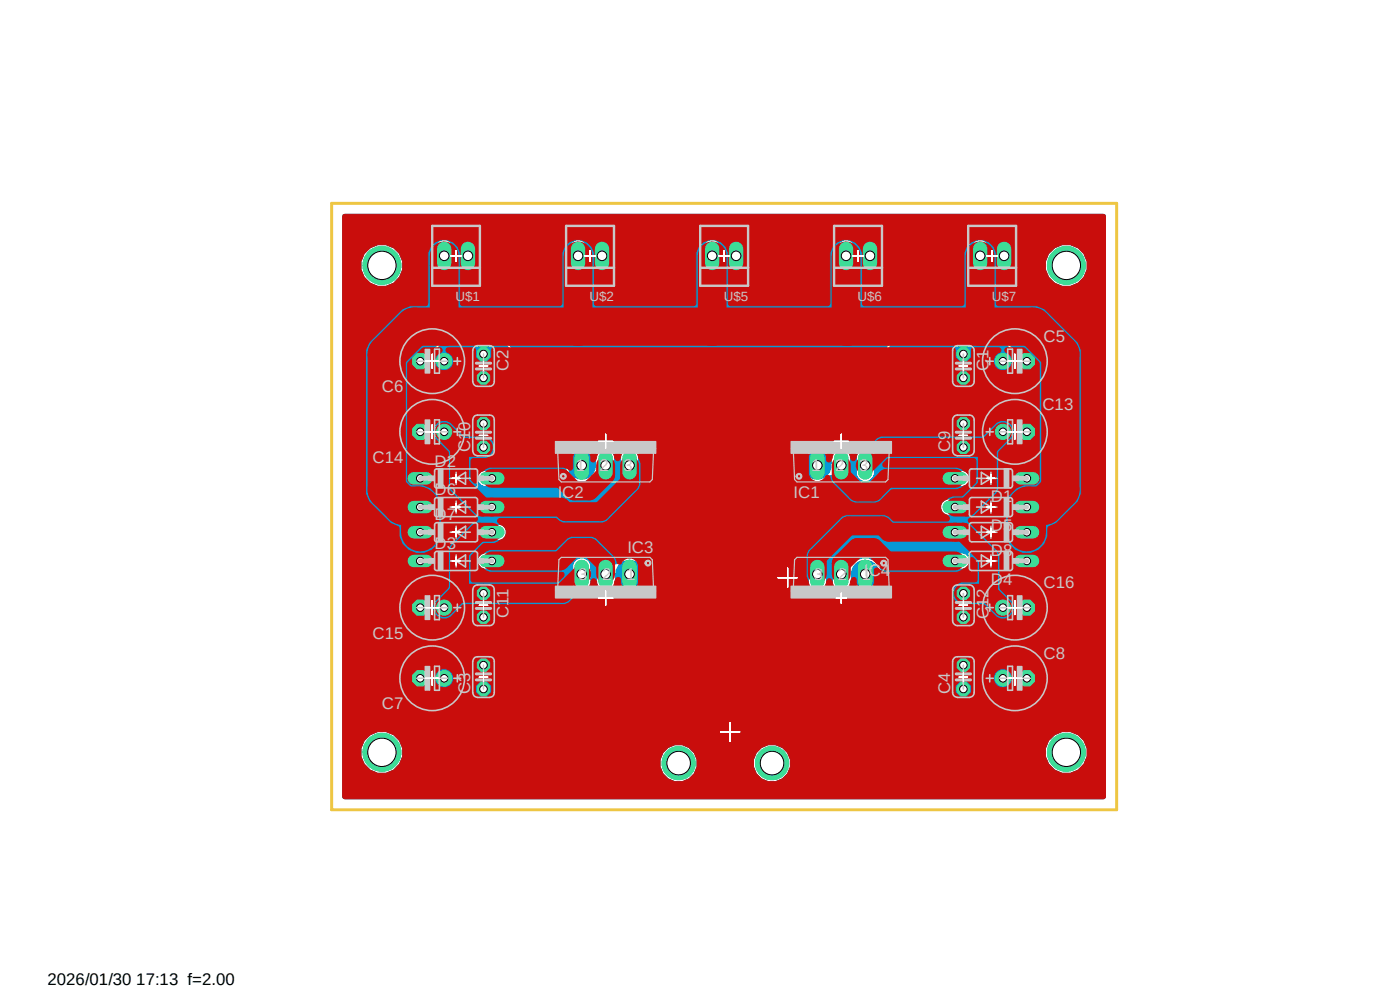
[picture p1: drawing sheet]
<svg xmlns="http://www.w3.org/2000/svg" width="297mm" height="210mm" viewBox="0 0 297 210" stroke-linecap="round" stroke-linejoin="round" font-family="sans-serif">
<defs><g id="words">
<g font-size="3.6" fill="#c8c8c8">
<text x="221.4" y="72.6">C5</text>
<text x="81" y="83.2">C6</text>
<text x="107.9" y="78.7" transform="rotate(-90 107.9 78.7)">C2</text>
<text x="209.7" y="78.7" transform="rotate(-90 209.7 78.7)">C1</text>
<text x="221.2" y="87">C13</text>
<text x="99.8" y="95.9" transform="rotate(-90 99.8 95.9)">C10</text>
<text x="201.6" y="95.9" transform="rotate(-90 201.6 95.9)">C9</text>
<text x="79" y="98.2">C14</text>
<text x="92.2" y="99">D2</text>
<text x="122.1" y="100">1</text>
<text x="127.2" y="100">2</text>
<text x="132.3" y="100">3</text>
<text x="172.1" y="100">1</text>
<text x="177.2" y="100">2</text>
<text x="182.3" y="100">3</text>
<text x="92.2" y="105">D6</text>
<text x="118.3" y="105.7">IC2</text>
<text x="168.4" y="105.7">IC1</text>
<text x="210.2" y="106.6">D1</text>
<text x="92.2" y="110.4">D7</text>
<text x="210.2" y="112.7">D5</text>
<text x="92.2" y="116.5">D3</text>
<text x="133.1" y="117.3">IC3</text>
<text x="210.2" y="118">D8</text>
<text x="122.7" y="123.1">3</text>
<text x="127.8" y="123.1">2</text>
<text x="132.8" y="123.1">1</text>
<text x="172.7" y="123.1">3</text>
<text x="177.8" y="123.1">2</text>
<text x="182.8" y="123.1">1</text>
<text x="183.3" y="122.2">IC4</text>
<text x="210.2" y="124.1">D4</text>
<text x="221.4" y="124.8">C16</text>
<text x="107.9" y="131.1" transform="rotate(-90 107.9 131.1)">C11</text>
<text x="209.7" y="131.4" transform="rotate(-90 209.7 131.4)">C12</text>
<text x="79" y="135.5">C15</text>
<text x="221.4" y="139.8">C8</text>
<text x="99.8" y="147.2" transform="rotate(-90 99.8 147.2)">C3</text>
<text x="201.6" y="147.2" transform="rotate(-90 201.6 147.2)">C4</text>
<text x="81" y="150.5">C7</text>
</g>
<text font-size="3.6" x="10.1" y="209">2026/01/30 17:13 f=2.00</text>
<g font-size="2.8" fill="#c8c8c8">
<text x="96.6" y="63.9">U$1</text>
<text x="125.1" y="63.9">U$2</text>
<text x="153.5" y="63.9">U$5</text>
<text x="182" y="63.9">U$6</text>
<text x="210.4" y="63.9">U$7</text>
</g>
</g></defs>
<g fill="none" stroke="#fff" stroke-width=".21">
<path d="M69.5 42.3l168.2 130.4M95.6 54.3h2.3M96.8 53.1v2.3M124 54.3h2.3M125.2 53.1v2.3M152.5 54.3h2.3M153.6 53.1v2.3M180.9 54.3h2.3M182 53.1v2.3M209.3 54.3h2.3M210.5 53.1v2.3M237.7 42.3l-168.2 130.4"/>
<path d="M90.2 76.6h2.9M91.7 75.1v3M101.7 77.6h1.8M102.6 76.8v1.7M203.5 77.6h1.8M204.4 76.8v1.7M213.8 76.6h3M215.3 75.1v3M90.2 91.6h2.9M91.7 90.1v2.9M101.7 92.4h1.8M102.6 91.5v1.8"/>
<path d="M127 93.6h3M128.5 92.1v3M177 93.6h3M178.5 92.1v3M203.5 92.4h1.8M204.4 91.5v1.8M213.8 91.6h3M215.3 90.1v3M95.9 101.5h1.7M95.9 119h1.7M95.9 107.6h1.7M95.9 112.9h1.7"/>
<path d="M96.8 100.7v1.6M96.8 106.8v1.6M96.8 112.1v1.6M96.8 118.2v1.6M209.4 101.5h1.7M209.4 119h1.7M209.4 107.6h1.7M209.4 112.9h1.7M210.2 100.7v1.6M210.2 106.8v1.6M210.2 112.1v1.6M210.2 118.2v1.6"/>
<path d="M90.2 128.9h2.9M91.7 127.4v3M101.7 128.4h1.8M102.6 127.5v1.8M127 126.9h3M128.5 125.3v3.1M165.1 122.6h4M167.1 120.5v4.1M177.4 126.9h2.2M178.5 125.8v2.1M203.5 128.4h1.8M204.4 127.5v1.8"/>
<path d="M213.8 128.9h3M215.3 127.4v3M90.2 143.9h2.9M91.7 142.4v2.9M101.7 143.6h1.8M102.6 142.7v1.8M152.9 155.3h4M154.9 153.3v4M203.5 143.6h1.8M204.4 142.7v1.8M213.8 143.9h3M215.3 142.4v2.9"/>
</g>
<path d="M147.1 102.6h20v20h-20zM134.9 135.3h20v20h-20z" fill="none" stroke="#c8c8c8" stroke-width=".25"/>
<path d="M147.1 102.6h19.9v20h-19.9z" fill-rule="evenodd" fill="#0698d7"/>
<path d="M147.1 102.6h19.9v20h-19.9z" fill="none" stroke="#0698d7" stroke-width=".21"/>
<path d="M152.9 155.3h4M154.9 153.3v4" fill="none" stroke="#fff" stroke-width=".21"/>
<path d="M134.9 135.3h20v20h-20z" fill-rule="evenodd" fill="#0698d7"/>
<path d="M134.9 135.3h20v20h-20z" fill="none" stroke="#0698d7" stroke-width=".21"/>
<path d="M95.6 54.3h2.3M96.8 53.1v2.3M124 54.3h2.3M125.2 53.1v2.3M152.5 54.3h2.3M153.6 53.1v2.3M180.9 54.3h2.3M182 53.1v2.3M209.3 54.3h2.3M210.5 53.1v2.3" fill="none" stroke="#fff" stroke-width=".21"/>
<path d="M89.2 91.6v9.9M217.8 91.6v9.9M89.2 119v9.9M217.8 119v9.9" fill="none" stroke="#0698d7" stroke-width="6.1"/>
<path d="M213 54.3v1.3l-3.7 3.6h-19.8l-4.9-4.9v1.3l-3.7 3.6h-19.8l-4.9-4.9v1.3l-3.7 3.6h-19.8l-5-4.9v1.3l-3.6 3.6h-19.9l-4.9-4.9v13.6l-2.3 2.2h-4.4l-3.4 3.5v18M89.2 76.6v2.1l11.2 11.1h2.2v-9.6M204.4 80.2v9.6h2.2l11.1-11.1v-2l.1-.1v15M89.2 128.9v15.1M204.4 130.9v10.2h1.3l12.1-12.2v15l-.1 .1v1.9l-5.1 5.2h-12.3l-13.3-13.2h-34.7l-13.2 13.2h-44.7l-5.2-5.2v-4.1l10.9-10.9h2.5v10.2" fill="none" stroke="#0698d7" stroke-width="3"/>
<path d="M89.2 101.5h3.5v.1l3.5 3.6v10.1l-3.5 3.7h-3.5M217.8 101.5h-3.5l-3.6 3.5v10.4l3.6 3.6h3.5" fill="none" stroke="#0698d7" stroke-width="8.1"/>
<path d="M72.8 45.6l-.1 .4v123l.2 .3 .3 .2h160.8l.4-.2 .1-.2v-123.1a.45 .45 0 0 0-.5-.5h-160.8zM206.8 51.2a1.95 1.95 0 0 1 3 1.2v3.8a1.94 1.94 0 0 1-1.9 1.5 1.94 1.94 0 0 1-1.9-1.5v-3.8l.3-.7zM177.9 51.7a1.95 1.95 0 0 1 2-.8 1.95 1.95 0 0 1 1.5 1.5v3.8a1.94 1.94 0 0 1-1.9 1.5 1.94 1.94 0 0 1-1.9-1.5v-3.8zM150 51.2a1.95 1.95 0 0 1 3 1.2v3.8a1.94 1.94 0 0 1-1.9 1.5 1.94 1.94 0 0 1-1.9-1.5v-3.8l.3-.7zM121 51.7a1.95 1.95 0 0 1 2-.8 1.95 1.95 0 0 1 1.5 1.5v3.8a1.94 1.94 0 0 1-1.9 1.5 1.94 1.94 0 0 1-1.9-1.5v-3.8zM92.6 51.7a1.98 1.98 0 0 1 2-.8 1.98 1.98 0 0 1 1.5 1.5v3.8a1.97 1.97 0 0 1-1.9 1.5 1.97 1.97 0 0 1-1.9-1.5v-3.8zM221.7 56.3a4.5 4.5 0 0 1 9 0 4.5 4.5 0 0 1-9 0zM76.5 56.3a4.5 4.5 0 0 1 9 0 4.5 4.5 0 0 1-9 0zM93.8 72.2l1.2-.5h10.8l1.3 .5 15.5 15.4a.47 .47 0 0 0 .7 0l.3-.3 1.6-.7h47.1l1.8 .7 .4-.1 15-15 1.3-.5h21.1l1.3 .5 2.5 2.5a3.5 3.5 0 0 1-1 4.9 3.5 3.5 0 0 1-4.9-1h-16.9l-14.9 14.8-.4 1.2a.49 .49 0 0 0 .5 .6 1.97 1.97 0 0 1 2.3 1.6v3.8a2.05 2.05 0 0 1-1.8 1.6 2.05 2.05 0 0 1-2.1-1.3h-.4a3.5 3.5 0 0 1-3.6 1.2 3.5 3.5 0 0 1-2.5-2.7v-3.2l-.2-.4-.3-.2-4.1-.1-.3 .2-.2 .4 .1 5.8 .4 .3h1.8l.3 .2v20.3l-.3 .3h-5.1a.45 .45 0 0 0-.6 .5l.1 1.1 .5 .4h9.1a.51 .51 0 0 0 .5-.8l-.2-.5v-3.8a1.97 1.97 0 0 1 1.9-1.6 1.97 1.97 0 0 1 1.9 1.6v3.8l-.2 .8 .3 .4 .9 .1a.51 .51 0 0 0 .5-.8l-.2-.5v-3.8a1.97 1.97 0 0 1 1.7-1.6 1.97 1.97 0 0 1 2 1.2l.5 .1a3.5 3.5 0 0 1 3.6-1.2 3.5 3.5 0 0 1 2.6 2.7v3.1l1 2.2 .2 .6 15.4 15.5 .4 .1 1.3 .1h3.7a4.7 4.7 0 0 1 4.4-2.3 3.5 3.5 0 0 1 2.3 5.4l-3.3 3.3-1.2 .5h-7.5l-2.1-.1-1.2-.5-15.8-15.8h-.4l-1.5 .7h-47.7l-1.8-.8a.47 .47 0 0 0-.7 0l-16 16-1.3 .5h-19.4l-1.3-.5-3.2-3.3a3.5 3.5 0 0 1 .5-4.4 3.5 3.5 0 0 1 4.4-.4l1.6 1.6 .3 .1h15l15.8-15.8a1.37 1.37 0 0 0 0-1.6 2.12 2.12 0 0 1-2.3-1.6v-3.8a1.97 1.97 0 0 1 1.7-1.6 1.97 1.97 0 0 1 2 1.2l.6 .1a3.5 3.5 0 0 1 3.5-1.2 3.5 3.5 0 0 1 2.6 2.7v2.9l.2 .4 .5 .5 14.4 .1 .4-.2 .1-1.3-.3-.5h-5.4l-.2-.3v-20.3l.2-.2h8.8l.3-.5v-5.6a.45 .45 0 0 0-.5-.6l-20 .1-.3 .5 .3 .7v3.8a1.94 1.94 0 0 1-1.9 1.6 1.94 1.94 0 0 1-1.9-1.6v-3.8l.2-.5a.51 .51 0 0 0-.5-.8l-.9 .1-.4 .5 .3 .7v3.8a2.02 2.02 0 0 1-1.8 1.6 2.02 2.02 0 0 1-2.1-1.3h-.4a3.5 3.5 0 0 1-3.5 1.2 3.5 3.5 0 0 1-2.6-2.7v-3l-1.2-2.8-15-14.9-.3-.2-6.3 .1a3.5 3.5 0 0 1-4.9 .9 3.5 3.5 0 0 1-1-4.8zM210.7 91.6a2.05 2.05 0 0 1 4.1 0 2.05 2.05 0 0 1-4.1 0zM92.2 91.6a2.05 2.05 0 0 1 4.1 0 2.05 2.05 0 0 1-4.1 0zM202.5 94.9a1.9 1.9 0 0 1 3.8 0 1.9 1.9 0 0 1-3.8 0zM100.7 94.9a1.85 1.85 0 0 1 3.7 0 1.85 1.85 0 0 1-3.7 0zM181.9 96.1a1.96 1.96 0 0 1 2.1-.8 1.96 1.96 0 0 1 1.5 1.5v3.8a1.97 1.97 0 0 1-1.9 1.6 1.97 1.97 0 0 1-1.9-1.6v-3.8zM199.8 100.5l.5-.5 .7-.2h3.3a1.74 1.74 0 0 1 1.4 1.7 1.74 1.74 0 0 1-1.4 1.7h-3.3a1.77 1.77 0 0 1-1.2-2.7zM101.6 100.5l.5-.5 .6-.2h3.3a1.75 1.75 0 0 1 1.4 1.7 1.75 1.75 0 0 1-1.4 1.7h-3.3a1.78 1.78 0 0 1-1.1-2.7zM215.1 106.6l.5-.5 .6-.2h3.3a1.74 1.74 0 0 1 1.4 1.7 1.74 1.74 0 0 1-1.4 1.7h-3.3a1.77 1.77 0 0 1-1.1-2.7zM199.8 106.6l.5-.5 .7-.2h3.3a1.74 1.74 0 0 1 1.4 1.7 1.74 1.74 0 0 1-1.4 1.7h-3.3a1.77 1.77 0 0 1-1.2-2.7zM101.6 106.6l.5-.5 .6-.2h3.3a1.75 1.75 0 0 1 1.4 1.7 1.75 1.75 0 0 1-1.4 1.7h-3.3a1.78 1.78 0 0 1-1.1-2.7zM86.4 106.6l.4-.5 .7-.2h3.3a1.75 1.75 0 0 1 1.4 1.7 1.75 1.75 0 0 1-1.4 1.7h-3.3a1.78 1.78 0 0 1-1.1-2.7zM215.1 111.9l.5-.4 .6-.3h3.3a1.74 1.74 0 0 1 1.4 1.7 1.74 1.74 0 0 1-1.4 1.7h-3.3a1.77 1.77 0 0 1-1.1-2.7zM199.8 111.9l.5-.4 .7-.3h3.3a1.74 1.74 0 0 1 1.4 1.7 1.74 1.74 0 0 1-1.4 1.7h-3.3a1.77 1.77 0 0 1-1.2-2.7zM101.6 111.9l.5-.4 .6-.3h3.3a1.75 1.75 0 0 1 1.4 1.7 1.75 1.75 0 0 1-1.4 1.7h-3.3a1.78 1.78 0 0 1-1.1-2.7zM86.4 111.9l.4-.4 .7-.3h3.3a1.75 1.75 0 0 1 1.4 1.7 1.75 1.75 0 0 1-1.4 1.7h-3.3a1.78 1.78 0 0 1-1.1-2.7zM199.8 118l.5-.4 .7-.3h3.3a1.74 1.74 0 0 1 1.4 1.7 1.74 1.74 0 0 1-1.4 1.7h-3.3a1.77 1.77 0 0 1-1.2-2.7zM101.6 118l.5-.4 .6-.3h3.3a1.75 1.75 0 0 1 1.4 1.7 1.75 1.75 0 0 1-1.4 1.7h-3.3a1.78 1.78 0 0 1-1.1-2.7zM122.3 118.7a1.99 1.99 0 0 1 3 1.2v3.8a1.97 1.97 0 0 1-1.9 1.6 1.97 1.97 0 0 1-1.9-1.6v-3.8l.3-.7zM202.5 125.9a1.9 1.9 0 0 1 3.8 0 1.9 1.9 0 0 1-3.8 0zM100.7 125.9a1.9 1.9 0 0 1 3.8 0 1.9 1.9 0 0 1-3.8 0zM210.7 128.9a2.05 2.05 0 0 1 4.1 0 2.05 2.05 0 0 1-4.1 0zM92.2 128.9a2.05 2.05 0 0 1 4.1 0 2.05 2.05 0 0 1-4.1 0zM221.7 159.6a4.5 4.5 0 0 1 9 0 4.5 4.5 0 0 1-9 0zM76.5 159.6a4.5 4.5 0 0 1 9 0 4.5 4.5 0 0 1-9 0zM159.8 161.9a4 4 0 0 1 8 0 4 4 0 0 1-8 0zM140 161.9a4 4 0 0 1 8 0 4 4 0 0 1-8 0z" fill-rule="evenodd" fill="#0698d7"/>
<g fill="none" stroke="#0698d7" stroke-width=".21">
<path d="M72.8 45.6l.4-.1h160.8a.45 .45 0 0 1 .5 .5v123.1l-.1 .2-.4 .2h-160.8l-.3-.2-.2-.3v-123zM92.6 51.7a1.98 1.98 0 0 1 2-.8 1.98 1.98 0 0 1 1.5 1.5v3.8a1.97 1.97 0 0 1-1.9 1.5 1.97 1.97 0 0 1-1.9-1.5v-3.8zM121 51.7a1.95 1.95 0 0 1 2-.8 1.95 1.95 0 0 1 1.5 1.5v3.8a1.94 1.94 0 0 1-1.9 1.5 1.94 1.94 0 0 1-1.9-1.5v-3.8zM150 51.2a1.95 1.95 0 0 1 3 1.2v3.8a1.94 1.94 0 0 1-1.9 1.5 1.94 1.94 0 0 1-1.9-1.5v-3.8l.3-.7zM177.9 51.7a1.95 1.95 0 0 1 2-.8 1.95 1.95 0 0 1 1.5 1.5v3.8a1.94 1.94 0 0 1-1.9 1.5 1.94 1.94 0 0 1-1.9-1.5v-3.8zM206.8 51.2a1.95 1.95 0 0 1 3 1.2v3.8a1.94 1.94 0 0 1-1.9 1.5 1.94 1.94 0 0 1-1.9-1.5v-3.8l.3-.7zM93.8 72.2l1.2-.5h10.8l1.3 .5 15.5 15.4a.47 .47 0 0 0 .7 0l.3-.3 1.6-.7h47.1l1.8 .7 .4-.1 15-15 1.3-.5h21.1l1.3 .5 2.5 2.5a3.5 3.5 0 0 1-1 4.9 3.5 3.5 0 0 1-4.9-1h-16.9l-14.9 14.8-.4 1.2a.49 .49 0 0 0 .5 .6 1.97 1.97 0 0 1 2.3 1.6v3.8a2.05 2.05 0 0 1-1.8 1.6 2.05 2.05 0 0 1-2.1-1.3h-.4a3.5 3.5 0 0 1-3.6 1.2 3.5 3.5 0 0 1-2.5-2.7v-3.2l-.2-.4-.3-.2-4.1-.1-.3 .2-.2 .4 .1 5.8 .4 .3h1.8l.3 .2v20.3l-.3 .3h-5.1a.45 .45 0 0 0-.6 .5l.1 1.1 .5 .4h9.1a.51 .51 0 0 0 .5-.8l-.2-.5v-3.8a1.97 1.97 0 0 1 1.9-1.6 1.97 1.97 0 0 1 1.9 1.6v3.8l-.2 .8 .3 .4 .9 .1a.51 .51 0 0 0 .5-.8l-.2-.5v-3.8a1.97 1.97 0 0 1 1.7-1.6 1.97 1.97 0 0 1 2 1.2l.5 .1a3.5 3.5 0 0 1 3.6-1.2 3.5 3.5 0 0 1 2.6 2.7v3.1l1 2.2 .2 .6 15.4 15.5 .4 .1 1.3 .1h3.7a4.7 4.7 0 0 1 4.4-2.3 3.5 3.5 0 0 1 2.3 5.4l-3.3 3.3-1.2 .5h-7.5l-2.1-.1-1.2-.5-15.8-15.8h-.4l-1.5 .7h-47.7l-1.8-.8a.47 .47 0 0 0-.7 0l-16 16-1.3 .5h-19.4l-1.3-.5-3.2-3.3a3.5 3.5 0 0 1 .5-4.4 3.5 3.5 0 0 1 4.4-.4l1.6 1.6 .3 .1h15l15.8-15.8a1.37 1.37 0 0 0 0-1.6 2.12 2.12 0 0 1-2.3-1.6v-3.8a1.97 1.97 0 0 1 1.7-1.6 1.97 1.97 0 0 1 2 1.2l.6 .1a3.5 3.5 0 0 1 3.5-1.2 3.5 3.5 0 0 1 2.6 2.7v2.9l.2 .4 .5 .5 14.4 .1 .4-.2 .1-1.3-.3-.5h-5.4l-.2-.3v-20.3l.2-.2h8.8l.3-.5v-5.6a.45 .45 0 0 0-.5-.6l-20 .1-.3 .5 .3 .7v3.8a1.94 1.94 0 0 1-1.9 1.6 1.94 1.94 0 0 1-1.9-1.6v-3.8l.2-.5a.51 .51 0 0 0-.5-.8l-.9 .1-.4 .5 .3 .7v3.8a2.02 2.02 0 0 1-1.8 1.6 2.02 2.02 0 0 1-2.1-1.3h-.4a3.5 3.5 0 0 1-3.5 1.2 3.5 3.5 0 0 1-2.6-2.7v-3l-1.2-2.8-15-14.9-.3-.2-6.3 .1a3.5 3.5 0 0 1-4.9 .9 3.5 3.5 0 0 1-1-4.8zM181.9 96.1a1.96 1.96 0 0 1 2.1-.8 1.96 1.96 0 0 1 1.5 1.5v3.8a1.97 1.97 0 0 1-1.9 1.6 1.97 1.97 0 0 1-1.9-1.6v-3.8zM86.4 106.6l.4-.5 .7-.2h3.3a1.75 1.75 0 0 1 1.4 1.7 1.75 1.75 0 0 1-1.4 1.7h-3.3a1.78 1.78 0 0 1-1.1-2.7zM86.4 111.9l.4-.4 .7-.3h3.3a1.75 1.75 0 0 1 1.4 1.7 1.75 1.75 0 0 1-1.4 1.7h-3.3a1.78 1.78 0 0 1-1.1-2.7zM101.6 100.5l.5-.5 .6-.2h3.3a1.75 1.75 0 0 1 1.4 1.7 1.75 1.75 0 0 1-1.4 1.7h-3.3a1.78 1.78 0 0 1-1.1-2.7zM101.6 106.6l.5-.5 .6-.2h3.3a1.75 1.75 0 0 1 1.4 1.7 1.75 1.75 0 0 1-1.4 1.7h-3.3a1.78 1.78 0 0 1-1.1-2.7z"/>
<path d="M101.6 111.9l.5-.4 .6-.3h3.3a1.75 1.75 0 0 1 1.4 1.7 1.75 1.75 0 0 1-1.4 1.7h-3.3a1.78 1.78 0 0 1-1.1-2.7zM101.6 118l.5-.4 .6-.3h3.3a1.75 1.75 0 0 1 1.4 1.7 1.75 1.75 0 0 1-1.4 1.7h-3.3a1.78 1.78 0 0 1-1.1-2.7zM122.3 118.7a1.99 1.99 0 0 1 3 1.2v3.8a1.97 1.97 0 0 1-1.9 1.6 1.97 1.97 0 0 1-1.9-1.6v-3.8l.3-.7zM199.8 100.5l.5-.5 .7-.2h3.3a1.74 1.74 0 0 1 1.4 1.7 1.74 1.74 0 0 1-1.4 1.7h-3.3a1.77 1.77 0 0 1-1.2-2.7zM199.8 106.6l.5-.5 .7-.2h3.3a1.74 1.74 0 0 1 1.4 1.7 1.74 1.74 0 0 1-1.4 1.7h-3.3a1.77 1.77 0 0 1-1.2-2.7zM199.8 111.9l.5-.4 .7-.3h3.3a1.74 1.74 0 0 1 1.4 1.7 1.74 1.74 0 0 1-1.4 1.7h-3.3a1.77 1.77 0 0 1-1.2-2.7zM199.8 118l.5-.4 .7-.3h3.3a1.74 1.74 0 0 1 1.4 1.7 1.74 1.74 0 0 1-1.4 1.7h-3.3a1.77 1.77 0 0 1-1.2-2.7zM215.1 106.6l.5-.5 .6-.2h3.3a1.74 1.74 0 0 1 1.4 1.7 1.74 1.74 0 0 1-1.4 1.7h-3.3a1.77 1.77 0 0 1-1.1-2.7zM215.1 111.9l.5-.4 .6-.3h3.3a1.74 1.74 0 0 1 1.4 1.7 1.74 1.74 0 0 1-1.4 1.7h-3.3a1.77 1.77 0 0 1-1.1-2.7z"/>
<circle cx="81" cy="56.3" r="4.5"/>
<circle cx="226.2" cy="56.3" r="4.5"/>
<circle cx="94.2" cy="91.6" r="2.04"/>
<circle cx="102.6" cy="94.9" r="1.85"/>
<circle cx="204.4" cy="94.9" r="1.87"/>
<circle cx="212.8" cy="91.6" r="2.04"/>
<circle cx="94.2" cy="128.9" r="2.04"/>
<circle cx="102.6" cy="125.9" r="1.86"/>
<circle cx="204.4" cy="125.9" r="1.88"/>
<circle cx="212.8" cy="128.9" r="2.04"/>
<circle cx="81" cy="159.6" r="4.5"/>
<circle cx="226.2" cy="159.6" r="4.5"/>
<circle cx="144" cy="161.9" r="4"/>
<circle cx="163.8" cy="161.9" r="4"/>
</g>
<path d="M94.2 76.6l1.6-1.5h9.3l18.3 18.3v5.3M212.8 76.6l-1.6-1.5h-19.8l-18 18v5.6M133.6 121.8v5.3l-19.1 19.1h-18l-2.3-2.3M183.6 121.8v5.5l18.7 18.7 8.2 .2 2.3-2.3" fill="none" stroke="#0698d7" stroke-width="6.1"/>
<path d="M160.5 91.1v18.1l-3.4 3.4v14.7l2.1 2.1M173.4 93.1l-2-2h-45.3l-2.3 2.3h-.4M133.6 127.1l2.2 2.3h46v-.3l1.8-1.8" fill="none" stroke="#0698d7" stroke-width="8.1"/>
<path d="M177 93.6h3M178.5 92.1v3" fill="none" stroke="#fff" stroke-width=".21"/>
<path d="M173.4 97.2v3" fill="none" stroke="#3ddc97" stroke-width="3"/>
<circle cx="173.4" cy="98.7" r="1.01" fill="#fff"/>
<circle cx="173.4" cy="98.7" r="1.01" fill="none" stroke="#000" stroke-width=".21"/>
<path d="M178.5 97.2v3" fill="none" stroke="#3ddc97" stroke-width="3"/>
<circle cx="178.5" cy="98.7" r="1.01" fill="#fff"/>
<circle cx="178.5" cy="98.7" r="1.01" fill="none" stroke="#000" stroke-width=".21"/>
<path d="M183.6 97.2v3" fill="none" stroke="#3ddc97" stroke-width="3"/>
<circle cx="183.6" cy="98.7" r="1.01" fill="#fff"/>
<circle cx="183.6" cy="98.7" r="1.01" fill="none" stroke="#000" stroke-width=".21"/>
<path d="M127 93.6h3M128.5 92.1v3" fill="none" stroke="#fff" stroke-width=".21"/>
<path d="M123.4 97.2v3" fill="none" stroke="#3ddc97" stroke-width="3"/>
<circle cx="123.4" cy="98.7" r="1.01" fill="#fff"/>
<circle cx="123.4" cy="98.7" r="1.01" fill="none" stroke="#000" stroke-width=".21"/>
<path d="M128.5 97.2v3" fill="none" stroke="#3ddc97" stroke-width="3"/>
<circle cx="128.5" cy="98.7" r="1.01" fill="#fff"/>
<circle cx="128.5" cy="98.7" r="1.01" fill="none" stroke="#000" stroke-width=".21"/>
<path d="M133.6 97.2v3" fill="none" stroke="#3ddc97" stroke-width="3"/>
<circle cx="133.6" cy="98.7" r="1.01" fill="#fff"/>
<circle cx="133.6" cy="98.7" r="1.01" fill="none" stroke="#000" stroke-width=".21"/>
<path d="M127 126.9h3M128.5 125.3v3.1" fill="none" stroke="#fff" stroke-width=".21"/>
<path d="M133.6 120.3v3" fill="none" stroke="#3ddc97" stroke-width="3"/>
<circle cx="133.6" cy="121.8" r="1.01" fill="#fff"/>
<circle cx="133.6" cy="121.8" r="1.01" fill="none" stroke="#000" stroke-width=".21"/>
<path d="M128.5 120.3v3" fill="none" stroke="#3ddc97" stroke-width="3"/>
<circle cx="128.5" cy="121.8" r="1.01" fill="#fff"/>
<circle cx="128.5" cy="121.8" r="1.01" fill="none" stroke="#000" stroke-width=".21"/>
<path d="M123.4 120.3v3" fill="none" stroke="#3ddc97" stroke-width="3"/>
<circle cx="123.4" cy="121.8" r="1.01" fill="#fff"/>
<circle cx="123.4" cy="121.8" r="1.01" fill="none" stroke="#000" stroke-width=".21"/>
<path d="M177.4 126.9h2.2M178.5 125.8v2.1" fill="none" stroke="#fff" stroke-width=".21"/>
<path d="M183.6 120.3v3" fill="none" stroke="#3ddc97" stroke-width="3"/>
<circle cx="183.6" cy="121.8" r="1.01" fill="#fff"/>
<circle cx="183.6" cy="121.8" r="1.01" fill="none" stroke="#000" stroke-width=".21"/>
<path d="M178.5 120.3v3" fill="none" stroke="#3ddc97" stroke-width="3"/>
<circle cx="178.5" cy="121.8" r="1.01" fill="#fff"/>
<circle cx="178.5" cy="121.8" r="1.01" fill="none" stroke="#000" stroke-width=".21"/>
<path d="M173.4 120.3v3" fill="none" stroke="#3ddc97" stroke-width="3"/>
<circle cx="173.4" cy="121.8" r="1.01" fill="#fff"/>
<circle cx="173.4" cy="121.8" r="1.01" fill="none" stroke="#000" stroke-width=".21"/>
<path d="M209.4 101.5h1.7M210.2 100.7v1.6" fill="none" stroke="#fff" stroke-width=".21"/>
<path d="M216.5 101.5h2.7" fill="none" stroke="#3ddc97" stroke-width="2.7"/>
<circle cx="217.9" cy="101.5" r=".8" fill="#fff"/>
<circle cx="217.9" cy="101.5" r=".8" fill="none" stroke="#000" stroke-width=".21"/>
<path d="M201.3 101.5h2.6" fill="none" stroke="#3ddc97" stroke-width="2.7"/>
<circle cx="202.6" cy="101.5" r=".8" fill="#fff"/>
<circle cx="202.6" cy="101.5" r=".8" fill="none" stroke="#000" stroke-width=".21"/>
<path d="M95.9 101.5h1.7M96.8 100.7v1.6" fill="none" stroke="#fff" stroke-width=".21"/>
<path d="M87.8 101.5h2.7" fill="none" stroke="#3ddc97" stroke-width="2.7"/>
<circle cx="89.2" cy="101.5" r=".8" fill="#fff"/>
<circle cx="89.2" cy="101.5" r=".8" fill="none" stroke="#000" stroke-width=".21"/>
<path d="M103 101.5h2.7" fill="none" stroke="#3ddc97" stroke-width="2.7"/>
<circle cx="104.4" cy="101.5" r=".8" fill="#fff"/>
<circle cx="104.4" cy="101.5" r=".8" fill="none" stroke="#000" stroke-width=".21"/>
<path d="M95.9 119h1.7M96.8 118.2v1.6" fill="none" stroke="#fff" stroke-width=".21"/>
<path d="M87.8 119h2.7" fill="none" stroke="#3ddc97" stroke-width="2.7"/>
<circle cx="89.2" cy="119" r=".8" fill="#fff"/>
<circle cx="89.2" cy="119" r=".8" fill="none" stroke="#000" stroke-width=".21"/>
<path d="M103 119h2.7" fill="none" stroke="#3ddc97" stroke-width="2.7"/>
<circle cx="104.4" cy="119" r=".8" fill="#fff"/>
<circle cx="104.4" cy="119" r=".8" fill="none" stroke="#000" stroke-width=".21"/>
<path d="M209.4 119h1.7M210.2 118.2v1.6" fill="none" stroke="#fff" stroke-width=".21"/>
<path d="M216.5 119h2.7" fill="none" stroke="#3ddc97" stroke-width="2.7"/>
<circle cx="217.9" cy="119" r=".8" fill="#fff"/>
<circle cx="217.9" cy="119" r=".8" fill="none" stroke="#000" stroke-width=".21"/>
<path d="M201.3 119h2.6" fill="none" stroke="#3ddc97" stroke-width="2.7"/>
<circle cx="202.6" cy="119" r=".8" fill="#fff"/>
<circle cx="202.6" cy="119" r=".8" fill="none" stroke="#000" stroke-width=".21"/>
<path d="M203.5 77.6h1.8M204.4 76.8v1.7" fill="none" stroke="#fff" stroke-width=".21"/>
<circle cx="204.4" cy="75.1" r="1.42" fill="#3ddc97"/>
<circle cx="204.4" cy="75.1" r="1.42" fill="none" stroke="#3ddc97" stroke-width=".21"/>
<circle cx="204.4" cy="75.1" r=".8" fill="#fff"/>
<circle cx="204.4" cy="75.1" r=".8" fill="none" stroke="#000" stroke-width=".21"/>
<circle cx="204.4" cy="80.2" r="1.42" fill="#3ddc97"/>
<circle cx="204.4" cy="80.2" r="1.42" fill="none" stroke="#3ddc97" stroke-width=".21"/>
<circle cx="204.4" cy="80.2" r=".8" fill="#fff"/>
<circle cx="204.4" cy="80.2" r=".8" fill="none" stroke="#000" stroke-width=".21"/>
<path d="M101.7 77.6h1.8M102.6 76.8v1.7" fill="none" stroke="#fff" stroke-width=".21"/>
<circle cx="102.6" cy="75.1" r="1.42" fill="#3ddc97"/>
<circle cx="102.6" cy="75.1" r="1.42" fill="none" stroke="#3ddc97" stroke-width=".21"/>
<circle cx="102.6" cy="75.1" r=".8" fill="#fff"/>
<circle cx="102.6" cy="75.1" r=".8" fill="none" stroke="#000" stroke-width=".21"/>
<circle cx="102.6" cy="80.2" r="1.42" fill="#3ddc97"/>
<circle cx="102.6" cy="80.2" r="1.42" fill="none" stroke="#3ddc97" stroke-width=".21"/>
<circle cx="102.6" cy="80.2" r=".8" fill="#fff"/>
<circle cx="102.6" cy="80.2" r=".8" fill="none" stroke="#000" stroke-width=".21"/>
<path d="M101.7 143.6h1.8M102.6 142.7v1.8" fill="none" stroke="#fff" stroke-width=".21"/>
<circle cx="102.6" cy="146.2" r="1.42" fill="#3ddc97"/>
<circle cx="102.6" cy="146.2" r="1.42" fill="none" stroke="#3ddc97" stroke-width=".21"/>
<circle cx="102.6" cy="146.2" r=".8" fill="#fff"/>
<circle cx="102.6" cy="146.2" r=".8" fill="none" stroke="#000" stroke-width=".21"/>
<circle cx="102.6" cy="141.1" r="1.42" fill="#3ddc97"/>
<circle cx="102.6" cy="141.1" r="1.42" fill="none" stroke="#3ddc97" stroke-width=".21"/>
<circle cx="102.6" cy="141.1" r=".8" fill="#fff"/>
<circle cx="102.6" cy="141.1" r=".8" fill="none" stroke="#000" stroke-width=".21"/>
<path d="M203.5 143.6h1.8M204.4 142.7v1.8" fill="none" stroke="#fff" stroke-width=".21"/>
<circle cx="204.4" cy="146.2" r="1.42" fill="#3ddc97"/>
<circle cx="204.4" cy="146.2" r="1.42" fill="none" stroke="#3ddc97" stroke-width=".21"/>
<circle cx="204.4" cy="146.2" r=".8" fill="#fff"/>
<circle cx="204.4" cy="146.2" r=".8" fill="none" stroke="#000" stroke-width=".21"/>
<circle cx="204.4" cy="141.1" r="1.42" fill="#3ddc97"/>
<circle cx="204.4" cy="141.1" r="1.42" fill="none" stroke="#3ddc97" stroke-width=".21"/>
<circle cx="204.4" cy="141.1" r=".8" fill="#fff"/>
<circle cx="204.4" cy="141.1" r=".8" fill="none" stroke="#000" stroke-width=".21"/>
<path d="M213.8 76.6h3M215.3 75.1v3" fill="none" stroke="#fff" stroke-width=".21"/>
<circle cx="217.8" cy="76.6" r="1.75" fill="#3ddc97"/>
<circle cx="217.8" cy="76.6" r="1.75" fill="none" stroke="#3ddc97" stroke-width=".21"/>
<circle cx="217.9" cy="76.6" r=".8" fill="#fff"/>
<circle cx="217.9" cy="76.6" r=".8" fill="none" stroke="#000" stroke-width=".21"/>
<circle cx="212.8" cy="76.6" r="1.61" fill="#3ddc97"/>
<circle cx="212.8" cy="76.6" r="1.61" fill="none" stroke="#3ddc97" stroke-width=".21"/>
<circle cx="212.8" cy="76.6" r=".8" fill="#fff"/>
<circle cx="212.8" cy="76.6" r=".8" fill="none" stroke="#000" stroke-width=".21"/>
<path d="M90.2 76.6h2.9M91.7 75.1v3" fill="none" stroke="#fff" stroke-width=".21"/>
<circle cx="89.2" cy="76.6" r="1.75" fill="#3ddc97"/>
<circle cx="89.2" cy="76.6" r="1.75" fill="none" stroke="#3ddc97" stroke-width=".21"/>
<circle cx="89.2" cy="76.6" r=".8" fill="#fff"/>
<circle cx="89.2" cy="76.6" r=".8" fill="none" stroke="#000" stroke-width=".21"/>
<circle cx="94.2" cy="76.6" r="1.61" fill="#3ddc97"/>
<circle cx="94.2" cy="76.6" r="1.61" fill="none" stroke="#3ddc97" stroke-width=".21"/>
<circle cx="94.2" cy="76.6" r=".8" fill="#fff"/>
<circle cx="94.2" cy="76.6" r=".8" fill="none" stroke="#000" stroke-width=".21"/>
<path d="M90.2 143.9h2.9M91.7 142.4v2.9" fill="none" stroke="#fff" stroke-width=".21"/>
<circle cx="89.2" cy="143.9" r="1.75" fill="#3ddc97"/>
<circle cx="89.2" cy="143.9" r="1.75" fill="none" stroke="#3ddc97" stroke-width=".21"/>
<circle cx="89.2" cy="143.9" r=".8" fill="#fff"/>
<circle cx="89.2" cy="143.9" r=".8" fill="none" stroke="#000" stroke-width=".21"/>
<circle cx="94.2" cy="143.9" r="1.61" fill="#3ddc97"/>
<circle cx="94.2" cy="143.9" r="1.61" fill="none" stroke="#3ddc97" stroke-width=".21"/>
<circle cx="94.2" cy="143.9" r=".8" fill="#fff"/>
<circle cx="94.2" cy="143.9" r=".8" fill="none" stroke="#000" stroke-width=".21"/>
<path d="M213.8 143.9h3M215.3 142.4v2.9" fill="none" stroke="#fff" stroke-width=".21"/>
<circle cx="217.8" cy="143.9" r="1.75" fill="#3ddc97"/>
<circle cx="217.8" cy="143.9" r="1.75" fill="none" stroke="#3ddc97" stroke-width=".21"/>
<circle cx="217.9" cy="143.9" r=".8" fill="#fff"/>
<circle cx="217.9" cy="143.9" r=".8" fill="none" stroke="#000" stroke-width=".21"/>
<circle cx="212.8" cy="143.9" r="1.61" fill="#3ddc97"/>
<circle cx="212.8" cy="143.9" r="1.61" fill="none" stroke="#3ddc97" stroke-width=".21"/>
<circle cx="212.8" cy="143.9" r=".8" fill="#fff"/>
<circle cx="212.8" cy="143.9" r=".8" fill="none" stroke="#000" stroke-width=".21"/>
<path d="M203.5 92.4h1.8M204.4 91.5v1.8" fill="none" stroke="#fff" stroke-width=".21"/>
<circle cx="204.4" cy="94.9" r="1.42" fill="#3ddc97"/>
<circle cx="204.4" cy="94.9" r="1.42" fill="none" stroke="#3ddc97" stroke-width=".21"/>
<circle cx="204.4" cy="94.9" r=".8" fill="#fff"/>
<circle cx="204.4" cy="94.9" r=".8" fill="none" stroke="#000" stroke-width=".21"/>
<circle cx="204.4" cy="89.8" r="1.42" fill="#3ddc97"/>
<circle cx="204.4" cy="89.8" r="1.42" fill="none" stroke="#3ddc97" stroke-width=".21"/>
<circle cx="204.4" cy="89.8" r=".8" fill="#fff"/>
<circle cx="204.4" cy="89.8" r=".8" fill="none" stroke="#000" stroke-width=".21"/>
<path d="M101.7 92.4h1.8M102.6 91.5v1.8" fill="none" stroke="#fff" stroke-width=".21"/>
<circle cx="102.6" cy="94.9" r="1.42" fill="#3ddc97"/>
<circle cx="102.6" cy="94.9" r="1.42" fill="none" stroke="#3ddc97" stroke-width=".21"/>
<circle cx="102.6" cy="94.9" r=".8" fill="#fff"/>
<circle cx="102.6" cy="94.9" r=".8" fill="none" stroke="#000" stroke-width=".21"/>
<circle cx="102.6" cy="89.8" r="1.42" fill="#3ddc97"/>
<circle cx="102.6" cy="89.8" r="1.42" fill="none" stroke="#3ddc97" stroke-width=".21"/>
<circle cx="102.6" cy="89.8" r=".8" fill="#fff"/>
<circle cx="102.6" cy="89.8" r=".8" fill="none" stroke="#000" stroke-width=".21"/>
<path d="M101.7 128.4h1.8M102.6 127.5v1.8" fill="none" stroke="#fff" stroke-width=".21"/>
<circle cx="102.6" cy="125.9" r="1.42" fill="#3ddc97"/>
<circle cx="102.6" cy="125.9" r="1.42" fill="none" stroke="#3ddc97" stroke-width=".21"/>
<circle cx="102.6" cy="125.9" r=".8" fill="#fff"/>
<circle cx="102.6" cy="125.9" r=".8" fill="none" stroke="#000" stroke-width=".21"/>
<circle cx="102.6" cy="130.9" r="1.42" fill="#3ddc97"/>
<circle cx="102.6" cy="130.9" r="1.42" fill="none" stroke="#3ddc97" stroke-width=".21"/>
<circle cx="102.6" cy="130.9" r=".8" fill="#fff"/>
<circle cx="102.6" cy="130.9" r=".8" fill="none" stroke="#000" stroke-width=".21"/>
<path d="M203.5 128.4h1.8M204.4 127.5v1.8" fill="none" stroke="#fff" stroke-width=".21"/>
<circle cx="204.4" cy="125.9" r="1.42" fill="#3ddc97"/>
<circle cx="204.4" cy="125.9" r="1.42" fill="none" stroke="#3ddc97" stroke-width=".21"/>
<circle cx="204.4" cy="125.9" r=".8" fill="#fff"/>
<circle cx="204.4" cy="125.9" r=".8" fill="none" stroke="#000" stroke-width=".21"/>
<circle cx="204.4" cy="130.9" r="1.42" fill="#3ddc97"/>
<circle cx="204.4" cy="130.9" r="1.42" fill="none" stroke="#3ddc97" stroke-width=".21"/>
<circle cx="204.4" cy="130.9" r=".8" fill="#fff"/>
<circle cx="204.4" cy="130.9" r=".8" fill="none" stroke="#000" stroke-width=".21"/>
<path d="M213.8 91.6h3M215.3 90.1v3" fill="none" stroke="#fff" stroke-width=".21"/>
<circle cx="217.8" cy="91.6" r="1.75" fill="#3ddc97"/>
<circle cx="217.8" cy="91.6" r="1.75" fill="none" stroke="#3ddc97" stroke-width=".21"/>
<circle cx="217.9" cy="91.6" r=".8" fill="#fff"/>
<circle cx="217.9" cy="91.6" r=".8" fill="none" stroke="#000" stroke-width=".21"/>
<circle cx="212.8" cy="91.6" r="1.61" fill="#3ddc97"/>
<circle cx="212.8" cy="91.6" r="1.61" fill="none" stroke="#3ddc97" stroke-width=".21"/>
<circle cx="212.8" cy="91.6" r=".8" fill="#fff"/>
<circle cx="212.8" cy="91.6" r=".8" fill="none" stroke="#000" stroke-width=".21"/>
<path d="M90.2 91.6h2.9M91.7 90.1v2.9" fill="none" stroke="#fff" stroke-width=".21"/>
<circle cx="89.2" cy="91.6" r="1.75" fill="#3ddc97"/>
<circle cx="89.2" cy="91.6" r="1.75" fill="none" stroke="#3ddc97" stroke-width=".21"/>
<circle cx="89.2" cy="91.6" r=".8" fill="#fff"/>
<circle cx="89.2" cy="91.6" r=".8" fill="none" stroke="#000" stroke-width=".21"/>
<circle cx="94.2" cy="91.6" r="1.61" fill="#3ddc97"/>
<circle cx="94.2" cy="91.6" r="1.61" fill="none" stroke="#3ddc97" stroke-width=".21"/>
<circle cx="94.2" cy="91.6" r=".8" fill="#fff"/>
<circle cx="94.2" cy="91.6" r=".8" fill="none" stroke="#000" stroke-width=".21"/>
<path d="M90.2 128.9h2.9M91.7 127.4v3" fill="none" stroke="#fff" stroke-width=".21"/>
<circle cx="89.2" cy="128.9" r="1.75" fill="#3ddc97"/>
<circle cx="89.2" cy="128.9" r="1.75" fill="none" stroke="#3ddc97" stroke-width=".21"/>
<circle cx="89.2" cy="128.9" r=".8" fill="#fff"/>
<circle cx="89.2" cy="128.9" r=".8" fill="none" stroke="#000" stroke-width=".21"/>
<circle cx="94.2" cy="128.9" r="1.61" fill="#3ddc97"/>
<circle cx="94.2" cy="128.9" r="1.61" fill="none" stroke="#3ddc97" stroke-width=".21"/>
<circle cx="94.2" cy="128.9" r=".8" fill="#fff"/>
<circle cx="94.2" cy="128.9" r=".8" fill="none" stroke="#000" stroke-width=".21"/>
<path d="M213.8 128.9h3M215.3 127.4v3" fill="none" stroke="#fff" stroke-width=".21"/>
<circle cx="217.8" cy="128.9" r="1.75" fill="#3ddc97"/>
<circle cx="217.8" cy="128.9" r="1.75" fill="none" stroke="#3ddc97" stroke-width=".21"/>
<circle cx="217.9" cy="128.9" r=".8" fill="#fff"/>
<circle cx="217.9" cy="128.9" r=".8" fill="none" stroke="#000" stroke-width=".21"/>
<circle cx="212.8" cy="128.9" r="1.61" fill="#3ddc97"/>
<circle cx="212.8" cy="128.9" r="1.61" fill="none" stroke="#3ddc97" stroke-width=".21"/>
<circle cx="212.8" cy="128.9" r=".8" fill="#fff"/>
<circle cx="212.8" cy="128.9" r=".8" fill="none" stroke="#000" stroke-width=".21"/>
<path d="M209.4 107.6h1.7M210.2 106.8v1.6" fill="none" stroke="#fff" stroke-width=".21"/>
<path d="M216.5 107.6h2.7" fill="none" stroke="#3ddc97" stroke-width="2.7"/>
<circle cx="217.9" cy="107.6" r=".8" fill="#fff"/>
<circle cx="217.9" cy="107.6" r=".8" fill="none" stroke="#000" stroke-width=".21"/>
<path d="M201.3 107.6h2.6" fill="none" stroke="#3ddc97" stroke-width="2.7"/>
<circle cx="202.6" cy="107.6" r=".8" fill="#fff"/>
<circle cx="202.6" cy="107.6" r=".8" fill="none" stroke="#000" stroke-width=".21"/>
<path d="M95.9 107.6h1.7M96.8 106.8v1.6" fill="none" stroke="#fff" stroke-width=".21"/>
<path d="M87.8 107.6h2.7" fill="none" stroke="#3ddc97" stroke-width="2.7"/>
<circle cx="89.2" cy="107.6" r=".8" fill="#fff"/>
<circle cx="89.2" cy="107.6" r=".8" fill="none" stroke="#000" stroke-width=".21"/>
<path d="M103 107.6h2.7" fill="none" stroke="#3ddc97" stroke-width="2.7"/>
<circle cx="104.4" cy="107.6" r=".8" fill="#fff"/>
<circle cx="104.4" cy="107.6" r=".8" fill="none" stroke="#000" stroke-width=".21"/>
<path d="M95.9 112.9h1.7M96.8 112.1v1.6" fill="none" stroke="#fff" stroke-width=".21"/>
<path d="M87.8 112.9h2.7" fill="none" stroke="#3ddc97" stroke-width="2.7"/>
<circle cx="89.2" cy="112.9" r=".8" fill="#fff"/>
<circle cx="89.2" cy="112.9" r=".8" fill="none" stroke="#000" stroke-width=".21"/>
<path d="M103 112.9h2.7" fill="none" stroke="#3ddc97" stroke-width="2.7"/>
<circle cx="104.4" cy="112.9" r=".8" fill="#fff"/>
<circle cx="104.4" cy="112.9" r=".8" fill="none" stroke="#000" stroke-width=".21"/>
<path d="M209.4 112.9h1.7M210.2 112.1v1.6" fill="none" stroke="#fff" stroke-width=".21"/>
<path d="M216.5 112.9h2.7" fill="none" stroke="#3ddc97" stroke-width="2.7"/>
<circle cx="217.9" cy="112.9" r=".8" fill="#fff"/>
<circle cx="217.9" cy="112.9" r=".8" fill="none" stroke="#000" stroke-width=".21"/>
<path d="M201.3 112.9h2.6" fill="none" stroke="#3ddc97" stroke-width="2.7"/>
<circle cx="202.6" cy="112.9" r=".8" fill="#fff"/>
<circle cx="202.6" cy="112.9" r=".8" fill="none" stroke="#000" stroke-width=".21"/>
<path d="M95.6 54.3h2.3M96.8 53.1v2.3M165.1 122.6h4M167.1 120.5v4.1M152.9 155.3h4M154.9 153.3v4" fill="none" stroke="#fff" stroke-width=".21"/>
<path d="M99.3 52.8v3" fill="none" stroke="#3ddc97" stroke-width="3"/>
<circle cx="99.3" cy="54.3" r="1.01" fill="#fff"/>
<circle cx="99.3" cy="54.3" r="1.01" fill="none" stroke="#000" stroke-width=".21"/>
<path d="M94.2 52.8v3" fill="none" stroke="#3ddc97" stroke-width="3"/>
<circle cx="94.2" cy="54.3" r="1.01" fill="#fff"/>
<circle cx="94.2" cy="54.3" r="1.01" fill="none" stroke="#000" stroke-width=".21"/>
<path d="M124 54.3h2.3M125.2 53.1v2.3" fill="none" stroke="#fff" stroke-width=".21"/>
<path d="M127.7 52.8v3" fill="none" stroke="#3ddc97" stroke-width="3"/>
<circle cx="127.7" cy="54.3" r="1.01" fill="#fff"/>
<circle cx="127.7" cy="54.3" r="1.01" fill="none" stroke="#000" stroke-width=".21"/>
<path d="M122.6 52.8v3" fill="none" stroke="#3ddc97" stroke-width="3"/>
<circle cx="122.6" cy="54.3" r="1.01" fill="#fff"/>
<circle cx="122.6" cy="54.3" r="1.01" fill="none" stroke="#000" stroke-width=".21"/>
<path d="M152.5 54.3h2.3M153.6 53.1v2.3" fill="none" stroke="#fff" stroke-width=".21"/>
<path d="M156.2 52.8v3" fill="none" stroke="#3ddc97" stroke-width="3"/>
<circle cx="156.2" cy="54.3" r="1.01" fill="#fff"/>
<circle cx="156.2" cy="54.3" r="1.01" fill="none" stroke="#000" stroke-width=".21"/>
<path d="M151.1 52.8v3" fill="none" stroke="#3ddc97" stroke-width="3"/>
<circle cx="151.1" cy="54.3" r="1.01" fill="#fff"/>
<circle cx="151.1" cy="54.3" r="1.01" fill="none" stroke="#000" stroke-width=".21"/>
<path d="M180.9 54.3h2.3M182 53.1v2.3" fill="none" stroke="#fff" stroke-width=".21"/>
<path d="M184.6 52.8v3" fill="none" stroke="#3ddc97" stroke-width="3"/>
<circle cx="184.6" cy="54.3" r="1.01" fill="#fff"/>
<circle cx="184.6" cy="54.3" r="1.01" fill="none" stroke="#000" stroke-width=".21"/>
<path d="M179.5 52.8v3" fill="none" stroke="#3ddc97" stroke-width="3"/>
<circle cx="179.5" cy="54.3" r="1.01" fill="#fff"/>
<circle cx="179.5" cy="54.3" r="1.01" fill="none" stroke="#000" stroke-width=".21"/>
<path d="M209.3 54.3h2.3M210.5 53.1v2.3" fill="none" stroke="#fff" stroke-width=".21"/>
<path d="M213 52.8v3" fill="none" stroke="#3ddc97" stroke-width="3"/>
<circle cx="213" cy="54.3" r="1.01" fill="#fff"/>
<circle cx="213" cy="54.3" r="1.01" fill="none" stroke="#000" stroke-width=".21"/>
<path d="M207.9 52.8v3" fill="none" stroke="#3ddc97" stroke-width="3"/>
<circle cx="207.9" cy="54.3" r="1.01" fill="#fff"/>
<circle cx="207.9" cy="54.3" r="1.01" fill="none" stroke="#000" stroke-width=".21"/>
<circle cx="144" cy="161.9" r="3.5" fill="#3ddc97"/>
<circle cx="144" cy="161.9" r="3.5" fill="none" stroke="#3ddc97" stroke-width=".21"/>
<circle cx="144" cy="161.9" r="2.5" fill="#fff"/>
<circle cx="144" cy="161.9" r="2.5" fill="none" stroke="#000" stroke-width=".21"/>
<circle cx="163.8" cy="161.9" r="3.5" fill="#3ddc97"/>
<circle cx="163.8" cy="161.9" r="3.5" fill="none" stroke="#3ddc97" stroke-width=".21"/>
<circle cx="163.8" cy="161.9" r="2.5" fill="#fff"/>
<circle cx="163.8" cy="161.9" r="2.5" fill="none" stroke="#000" stroke-width=".21"/>
<circle cx="81" cy="159.6" r="4" fill="#3ddc97"/>
<circle cx="81" cy="159.6" r="4" fill="none" stroke="#3ddc97" stroke-width=".21"/>
<circle cx="81" cy="159.6" r="3" fill="#fff"/>
<circle cx="81" cy="159.6" r="3" fill="none" stroke="#000" stroke-width=".21"/>
<circle cx="226.2" cy="159.6" r="4" fill="#3ddc97"/>
<circle cx="226.2" cy="159.6" r="4" fill="none" stroke="#3ddc97" stroke-width=".21"/>
<circle cx="226.2" cy="159.6" r="3" fill="#fff"/>
<circle cx="226.2" cy="159.6" r="3" fill="none" stroke="#000" stroke-width=".21"/>
<circle cx="226.2" cy="56.3" r="4" fill="#3ddc97"/>
<circle cx="226.2" cy="56.3" r="4" fill="none" stroke="#3ddc97" stroke-width=".21"/>
<circle cx="226.2" cy="56.3" r="3" fill="#fff"/>
<circle cx="226.2" cy="56.3" r="3" fill="none" stroke="#000" stroke-width=".21"/>
<circle cx="81" cy="56.3" r="4" fill="#3ddc97"/>
<circle cx="81" cy="56.3" r="4" fill="none" stroke="#3ddc97" stroke-width=".21"/>
<circle cx="81" cy="56.3" r="3" fill="#fff"/>
<circle cx="81" cy="56.3" r="3" fill="none" stroke="#000" stroke-width=".21"/>
<g fill="none" stroke="#fff" stroke-width=".21">
<path d="M95.6 54.3h2.3M96.8 53.1v2.3M124 54.3h2.3M125.2 53.1v2.3M152.5 54.3h2.3M153.6 53.1v2.3M180.9 54.3h2.3M182 53.1v2.3M209.3 54.3h2.3M210.5 53.1v2.3M90.2 76.6h2.9M91.7 75.1v3"/>
<path d="M101.7 77.6h1.8M102.6 76.8v1.7M203.5 77.6h1.8M204.4 76.8v1.7M213.8 76.6h3M215.3 75.1v3M90.2 91.6h2.9M91.7 90.1v2.9M101.7 92.4h1.8M102.6 91.5v1.8M127 93.6h3M128.5 92.1v3"/>
<path d="M177 93.6h3M178.5 92.1v3M203.5 92.4h1.8M204.4 91.5v1.8M213.8 91.6h3M215.3 90.1v3M95.9 101.5h1.7M95.9 119h1.7M95.9 107.6h1.7M95.9 112.9h1.7M96.8 100.7v1.6M96.8 106.8v1.6"/>
<path d="M96.8 112.1v1.6M96.8 118.2v1.6M209.4 101.5h1.7M209.4 119h1.7M209.4 107.6h1.7M209.4 112.9h1.7M210.2 100.7v1.6M210.2 106.8v1.6M210.2 112.1v1.6M210.2 118.2v1.6M90.2 128.9h2.9M91.7 127.4v3"/>
<path d="M101.7 128.4h1.8M102.6 127.5v1.8M127 126.9h3M128.5 125.3v3.1M165.1 122.6h4M167.1 120.5v4.1M177.4 126.9h2.2M178.5 125.8v2.1M203.5 128.4h1.8M204.4 127.5v1.8M213.8 128.9h3M215.3 127.4v3"/>
<path d="M90.2 143.9h2.9M91.7 142.4v2.9M101.7 143.6h1.8M102.6 142.7v1.8M152.9 155.3h4M154.9 153.3v4M203.5 143.6h1.8M204.4 142.7v1.8M213.8 143.9h3M215.3 142.4v2.9"/>
</g>
<path d="M72.8 45.6l-.1 .4v123l.2 .3 .3 .2h160.8l.4-.2 .1-.2v-123.1a.45 .45 0 0 0-.5-.5h-160.8zM92.2 51.4a3.5 3.5 0 0 1 5.5 2.2v10.7l.1 .4 .4 .2 20.7-.1 .3-.5v-10.7a3.5 3.5 0 0 1 3.5-2.8 3.5 3.5 0 0 1 3.4 2.8v10.7a.45 .45 0 0 0 .5 .6l20.7-.1 .3-.3v-10.9a3.5 3.5 0 0 1 3.5-2.8 3.5 3.5 0 0 1 3.4 2.8v10.7l.2 .4 .3 .2 20.8-.1 .3-.5v-10.7a3.5 3.5 0 0 1 3.4-2.8 3.5 3.5 0 0 1 3.5 2.8v10.7a.45 .45 0 0 0 .5 .6l20.7-.1 .3-.5v-10.7a3.5 3.5 0 0 1 3.4-2.8 3.5 3.5 0 0 1 3.5 2.8v10.7l.1 .4 .4 .2h8.1l1.6 .6 7.1 7.1 .7 1.7v30.5l-.7 1.6-4.6 4.6-1.8 .9a4.6 4.6 0 0 1-3.5 5.5 4.6 4.6 0 0 1-5.4-3.6v-7.1a5.3 5.3 0 0 1 6.3-3.9l.6-.6 .2-.4-.1-24.8-3.1-3.2h-3.8a.49 .49 0 0 0-.4 .5 .49 .49 0 0 0 .4 .5 2.01 2.01 0 0 1 .9 3 2.01 2.01 0 0 1-3.2 0 2.01 2.01 0 0 1 .8-3l.3-.5-.3-.5h-5.4a.45 .45 0 0 0-.5 .5v1.5l-1 1h-1.4l-1.1-1v-1.5a.45 .45 0 0 0-.5-.5h-97.3a.45 .45 0 0 0-.5 .5v1.5l-1 1h-1.4l-1-1v-1.5l-.4-.5h-5.4a.5 .5 0 0 0-.5 .4 .5 .5 0 0 0 .4 .6 2.01 2.01 0 0 1 .8 3 2.01 2.01 0 0 1-3.2 0 2.01 2.01 0 0 1 .9-3l.3-.5-.3-.5h-3.8l-3.2 3.2v24.8l.2 .4 .6 .6a5.4 5.4 0 0 1 6.3 3.9v7.1a4.6 4.6 0 0 1-5.4 3.6 4.6 4.6 0 0 1-3.6-5.5l-.1-.1-1.6-.8-4.6-4.6-.7-1.6v-30.5l.7-1.7 7-7.1 1.7-.6h3.3l.3-.2 .2-.4v-10.7l.5-1.3zM221.7 56.3a4.5 4.5 0 0 1 9 0 4.5 4.5 0 0 1-9 0zM76.5 56.3a4.5 4.5 0 0 1 9 0 4.5 4.5 0 0 1-9 0zM172.3 95.5a2.02 2.02 0 0 1 2.3 .1 2.02 2.02 0 0 1 .8 2.1l.3 .3a.92 .92 0 0 0 .9-1.2 1.99 1.99 0 0 1 2.2-1.5 1.99 1.99 0 0 1 1.7 2 .59 .59 0 0 0 .7 .4 .59 .59 0 0 0 .5-.7 2.14 2.14 0 0 1 2.1-1.9l2.2-2.2 .9-.4h21.5l3-2.9a2.44 2.44 0 0 1 3.1 .3 2.44 2.44 0 0 1 .3 3.1l-2.9 2.9v7.9l-.4 .8-5 5-.8 .3a.49 .49 0 0 0-.3 .5 .49 .49 0 0 0 .3 .5l6.1 6 .3 .9 .1 7 2.6 2.8a2.44 2.44 0 0 1-.3 3 2.44 2.44 0 0 1-3.1 .3l-2.7-2.6h-4.8a2.46 2.46 0 0 1-2-2.4 2.46 2.46 0 0 1 2-2.5h2.9a.45 .45 0 0 0 .5-.5v-3.5l-.1-.3-.9-.8a.49 .49 0 0 0-.6 .5 1.78 1.78 0 0 1-1.5 2l-1.1 .6h-15.4l-1.7-.9-.5 .3v2.9a2 2 0 0 1-2.4 1.5 2 2 0 0 1-1.5-2.4 .51 .51 0 0 0-.5-.3 .51 .51 0 0 0-.4 .3l-.2 .4a2.01 2.01 0 0 1-2 2.1 2.01 2.01 0 0 1-2-2.1 .63 .63 0 0 0-.9-.4 .63 .63 0 0 0-.3 .9 1.99 1.99 0 0 1-2.2 1.6 1.99 1.99 0 0 1-1.7-2.1l-.4-.9v-4.7l.4-.8 7.2-7.3 .9-.3h8.2l.9 .3 1.1 1h11.2a.54 .54 0 0 0 .4-.9l-.3-.3a1.81 1.81 0 0 1-1.5-1.7 1.81 1.81 0 0 1 1.5-1.8 3.6 3.6 0 0 1 3.1-.6l2.9-3 .1-4.4-.3-.5h-18.2l-.4 .2-.7 .7a.51 .51 0 0 0-.2 .6 .51 .51 0 0 0 .5 .3h15.3l.9 .3 .2 .3a1.83 1.83 0 0 1 1.5 1.8 1.83 1.83 0 0 1-1.5 1.8l-1.1 .6h-13.8l-.3 .2-2.4 2.3-.8 .3h-4.4l-.9-.3-4.1-4.1-.3-.8a.54 .54 0 0 0-.4-.6 .54 .54 0 0 0-.7 .4 1.96 1.96 0 0 1-2 .9 1.96 1.96 0 0 1-1.5-1.6v-3.8l.3-.7zM92.8 89.6l.9-.4h1l.9 .4 2.9 2.9h4.6a2.44 2.44 0 0 1 1.9 2.4 2.44 2.44 0 0 1-1.9 2.4h-2.7l-.5 .3v4l.6 .7a.51 .51 0 0 0 .6 .1 .51 .51 0 0 0 .2-.5 1.86 1.86 0 0 1 1.4-2.2l.3-.3 .9-.3h15.7l1 .5a.51 .51 0 0 0 .6 .1 .51 .51 0 0 0 .3-.5v-2.4a1.98 1.98 0 0 1 2.4-1.5 1.98 1.98 0 0 1 1.4 2.4l.3 .3a.92 .92 0 0 0 1-1.2 1.94 1.94 0 0 1 2.1-1.6 1.94 1.94 0 0 1 1.7 2 .6 .6 0 0 0 .6 .5 .6 .6 0 0 0 .6-.5 1.95 1.95 0 0 1 2-2 1.95 1.95 0 0 1 1.9 2l.5 1v4.7l-.4 .9-6.8 6.8-.9 .4h-8.4l-1.7-1h-11.8l-.3 .2a.42 .42 0 0 0 0 .6l.3 .3a1.81 1.81 0 0 1 1.4 1.8 1.81 1.81 0 0 1-1.4 1.8 3.6 3.6 0 0 1-3.4 .7l-2.7 2.6v4.9l.3 .5h18l.3-.1 1.1-1.2a.49 .49 0 0 0-.4-.7h-15.3l-1.2-.6a1.82 1.82 0 0 1-1.4-1.8 1.82 1.82 0 0 1 1.4-1.8l1.2-.6h14l2.5-2.5 .8-.4h4.4l.9 .4 4 4.1 .4 .8a.52 .52 0 0 0 .4 .7 .52 .52 0 0 0 .6-.5 1.98 1.98 0 0 1 2-.8 1.98 1.98 0 0 1 1.6 1.5v3.8a1.98 1.98 0 0 1-2.4 1.5 1.98 1.98 0 0 1-1.5-2.4 .55 .55 0 0 0-1 0l-.2 .5a1.95 1.95 0 0 1-1.9 2 1.95 1.95 0 0 1-2-2 .63 .63 0 0 0-.8-.5 .63 .63 0 0 0-.4 .9 1.9 1.9 0 0 1-1.9 1.6l-2.7 2.6-.9 .4h-21.3l-.4 .1-2.5 2.5a2.44 2.44 0 0 1-3.1-.3 2.44 2.44 0 0 1-.3-3l2.9-3v-8.1l.4-.9 4.7-4.7 1-.5 .1-.3-.2-.4-5.6-5.6-.4-.8v-7.4l-2.9-2.9a2.43 2.43 0 0 1 .6-3.4zM210.7 143.9a2.05 2.05 0 0 1 4.1 0 2.05 2.05 0 0 1-4.1 0zM92.2 143.9a2.05 2.05 0 0 1 4.1 0 2.05 2.05 0 0 1-4.1 0zM202.5 146.1a1.9 1.9 0 0 1 3.8 0 1.9 1.9 0 0 1-3.8 0zM100.7 146.2a1.85 1.85 0 0 1 3.7 0 1.85 1.85 0 0 1-3.7 0zM221.7 159.6a4.5 4.5 0 0 1 9 0 4.5 4.5 0 0 1-9 0zM76.5 159.6a4.5 4.5 0 0 1 9 0 4.5 4.5 0 0 1-9 0zM159.8 161.9a4 4 0 0 1 8 0 4 4 0 0 1-8 0zM140 161.9a4 4 0 0 1 8 0 4 4 0 0 1-8 0z" fill-rule="evenodd" fill="#c90d0c"/>
<g fill="none" stroke="#c90d0c" stroke-width=".21">
<path d="M72.8 45.6l.4-.1h160.8a.45 .45 0 0 1 .5 .5v123.1l-.1 .2-.4 .2h-160.8l-.3-.2-.2-.3v-123zM92.2 51.4a3.5 3.5 0 0 1 5.5 2.2v10.7l.1 .4 .4 .2 20.7-.1 .3-.5v-10.7a3.5 3.5 0 0 1 3.5-2.8 3.5 3.5 0 0 1 3.4 2.8v10.7a.45 .45 0 0 0 .5 .6l20.7-.1 .3-.3v-10.9a3.5 3.5 0 0 1 3.5-2.8 3.5 3.5 0 0 1 3.4 2.8v10.7l.2 .4 .3 .2 20.8-.1 .3-.5v-10.7a3.5 3.5 0 0 1 3.4-2.8 3.5 3.5 0 0 1 3.5 2.8v10.7a.45 .45 0 0 0 .5 .6l20.7-.1 .3-.5v-10.7a3.5 3.5 0 0 1 3.4-2.8 3.5 3.5 0 0 1 3.5 2.8v10.7l.1 .4 .4 .2h8.1l1.6 .6 7.1 7.1 .7 1.7v30.5l-.7 1.6-4.6 4.6-1.8 .9a4.6 4.6 0 0 1-3.5 5.5 4.6 4.6 0 0 1-5.4-3.6v-7.1a5.3 5.3 0 0 1 6.3-3.9l.6-.6 .2-.4-.1-24.8-3.1-3.2h-3.8a.49 .49 0 0 0-.4 .5 .49 .49 0 0 0 .4 .5 2.01 2.01 0 0 1 .9 3 2.01 2.01 0 0 1-3.2 0 2.01 2.01 0 0 1 .8-3l.3-.5-.3-.5h-5.4a.45 .45 0 0 0-.5 .5v1.5l-1 1h-1.4l-1.1-1v-1.5a.45 .45 0 0 0-.5-.5h-97.3a.45 .45 0 0 0-.5 .5v1.5l-1 1h-1.4l-1-1v-1.5l-.4-.5h-5.4a.5 .5 0 0 0-.5 .4 .5 .5 0 0 0 .4 .6 2.01 2.01 0 0 1 .8 3 2.01 2.01 0 0 1-3.2 0 2.01 2.01 0 0 1 .9-3l.3-.5-.3-.5h-3.8l-3.2 3.2v24.8l.2 .4 .6 .6a5.4 5.4 0 0 1 6.3 3.9v7.1a4.6 4.6 0 0 1-5.4 3.6 4.6 4.6 0 0 1-3.6-5.5l-.1-.1-1.6-.8-4.6-4.6-.7-1.6v-30.5l.7-1.7 7-7.1 1.7-.6h3.3l.3-.2 .2-.4v-10.7l.5-1.3zM92.8 89.6l.9-.4h1l.9 .4 2.9 2.9h4.6a2.44 2.44 0 0 1 1.9 2.4 2.44 2.44 0 0 1-1.9 2.4h-2.7l-.5 .3v4l.6 .7a.51 .51 0 0 0 .6 .1 .51 .51 0 0 0 .2-.5 1.86 1.86 0 0 1 1.4-2.2l.3-.3 .9-.3h15.7l1 .5a.51 .51 0 0 0 .6 .1 .51 .51 0 0 0 .3-.5v-2.4a1.98 1.98 0 0 1 2.4-1.5 1.98 1.98 0 0 1 1.4 2.4l.3 .3a.92 .92 0 0 0 1-1.2 1.94 1.94 0 0 1 2.1-1.6 1.94 1.94 0 0 1 1.7 2 .6 .6 0 0 0 .6 .5 .6 .6 0 0 0 .6-.5 1.95 1.95 0 0 1 2-2 1.95 1.95 0 0 1 1.9 2l.5 1v4.7l-.4 .9-6.8 6.8-.9 .4h-8.4l-1.7-1h-11.8l-.3 .2a.42 .42 0 0 0 0 .6l.3 .3a1.81 1.81 0 0 1 1.4 1.8 1.81 1.81 0 0 1-1.4 1.8 3.6 3.6 0 0 1-3.4 .7l-2.7 2.6v4.9l.3 .5h18l.3-.1 1.1-1.2a.49 .49 0 0 0-.4-.7h-15.3l-1.2-.6a1.82 1.82 0 0 1-1.4-1.8 1.82 1.82 0 0 1 1.4-1.8l1.2-.6h14l2.5-2.5 .8-.4h4.4l.9 .4 4 4.1 .4 .8a.52 .52 0 0 0 .4 .7 .52 .52 0 0 0 .6-.5 1.98 1.98 0 0 1 2-.8 1.98 1.98 0 0 1 1.6 1.5v3.8a1.98 1.98 0 0 1-2.4 1.5 1.98 1.98 0 0 1-1.5-2.4 .55 .55 0 0 0-1 0l-.2 .5a1.95 1.95 0 0 1-1.9 2 1.95 1.95 0 0 1-2-2 .63 .63 0 0 0-.8-.5 .63 .63 0 0 0-.4 .9 1.9 1.9 0 0 1-1.9 1.6l-2.7 2.6-.9 .4h-21.3l-.4 .1-2.5 2.5a2.44 2.44 0 0 1-3.1-.3 2.44 2.44 0 0 1-.3-3l2.9-3v-8.1l.4-.9 4.7-4.7 1-.5 .1-.3-.2-.4-5.6-5.6-.4-.8v-7.4l-2.9-2.9a2.43 2.43 0 0 1 .6-3.4zM172.3 95.5a2.02 2.02 0 0 1 2.3 .1 2.02 2.02 0 0 1 .8 2.1l.3 .3a.92 .92 0 0 0 .9-1.2 1.99 1.99 0 0 1 2.2-1.5 1.99 1.99 0 0 1 1.7 2 .59 .59 0 0 0 .7 .4 .59 .59 0 0 0 .5-.7 2.14 2.14 0 0 1 2.1-1.9l2.2-2.2 .9-.4h21.5l3-2.9a2.44 2.44 0 0 1 3.1 .3 2.44 2.44 0 0 1 .3 3.1l-2.9 2.9v7.9l-.4 .8-5 5-.8 .3a.49 .49 0 0 0-.3 .5 .49 .49 0 0 0 .3 .5l6.1 6 .3 .9 .1 7 2.6 2.8a2.44 2.44 0 0 1-.3 3 2.44 2.44 0 0 1-3.1 .3l-2.7-2.6h-4.8a2.46 2.46 0 0 1-2-2.4 2.46 2.46 0 0 1 2-2.5h2.9a.45 .45 0 0 0 .5-.5v-3.5l-.1-.3-.9-.8a.49 .49 0 0 0-.6 .5 1.78 1.78 0 0 1-1.5 2l-1.1 .6h-15.4l-1.7-.9-.5 .3v2.9a2 2 0 0 1-2.4 1.5 2 2 0 0 1-1.5-2.4 .51 .51 0 0 0-.5-.3 .51 .51 0 0 0-.4 .3l-.2 .4a2.01 2.01 0 0 1-2 2.1 2.01 2.01 0 0 1-2-2.1 .63 .63 0 0 0-.9-.4 .63 .63 0 0 0-.3 .9 1.99 1.99 0 0 1-2.2 1.6 1.99 1.99 0 0 1-1.7-2.1l-.4-.9v-4.7l.4-.8 7.2-7.3 .9-.3h8.2l.9 .3 1.1 1h11.2a.54 .54 0 0 0 .4-.9l-.3-.3a1.81 1.81 0 0 1-1.5-1.7 1.81 1.81 0 0 1 1.5-1.8 3.6 3.6 0 0 1 3.1-.6l2.9-3 .1-4.4-.3-.5h-18.2l-.4 .2-.7 .7a.51 .51 0 0 0-.2 .6 .51 .51 0 0 0 .5 .3h15.3l.9 .3 .2 .3a1.83 1.83 0 0 1 1.5 1.8 1.83 1.83 0 0 1-1.5 1.8l-1.1 .6h-13.8l-.3 .2-2.4 2.3-.8 .3h-4.4l-.9-.3-4.1-4.1-.3-.8a.54 .54 0 0 0-.4-.6 .54 .54 0 0 0-.7 .4 1.96 1.96 0 0 1-2 .9 1.96 1.96 0 0 1-1.5-1.6v-3.8l.3-.7z"/>
<circle cx="81" cy="56.3" r="4.5"/>
<circle cx="226.2" cy="56.3" r="4.5"/>
<circle cx="81" cy="159.6" r="4.5"/>
<circle cx="94.2" cy="143.9" r="2.04"/>
<circle cx="102.6" cy="146.2" r="1.85"/>
<circle cx="204.4" cy="146.1" r="1.87"/>
<circle cx="212.8" cy="143.9" r="2.04"/>
<circle cx="226.2" cy="159.6" r="4.5"/>
<circle cx="144" cy="161.9" r="4"/>
<circle cx="163.8" cy="161.9" r="4"/>
</g>
<g fill="none" stroke="#c90d0c" stroke-width="4">
<path d="M94.2 91.6l3.3 3.3M97.5 94.9v7.8l4.8 4.9h16.7l1 .9h7.4l6.2-6.1v-3.7M97.5 94.9h5.1M128.5 98.7v2l-3.5 3.4h-3.2l-2.7-2.6h-14.7M178.5 98.7v2.3l3.4 3.4h3.4l2.8-2.9h14.5M209.5 94.9h-22.1l-3.8 3.8M209.5 94.9v8.4l-4.4 4.3h-2.5M212.8 91.6l-3.3 3.3M104.4 119h14.4l2.9-2.8h3.4l3.4 3.3v2.3M104.4 112.9h-2.8l-4.1 4.1v8.6l-.3 .3M202.6 119h-14.5l-2.8-2.8h-3.4l-3.4 3.3v2.3M97.2 125.9l-3 3"/>
<path d="M123.4 121.8l-4.1 4.1h-22.1M173.4 121.8v-3.7l6.6-6.6h7.2l1.4 1.4h15.8l5.3 5.3v7.7M204.4 125.9h5.3M209.7 125.9l3.1 3"/>
</g>
<path d="M89.2 112.9v-5.3l-.4-.3h-3.4l-3.4-3.4v-28.8l5.9-5.8h131.2l5.9 5.8v28.8l-3.4 3.4h-3.5l-.3 .3v5.3" fill="none" stroke="#c90d0c" stroke-width="8.1"/>
<path d="M94.2 54.3v15M122.6 54.3v15M151.1 54.3v15M179.5 54.3v14.7l.2 .3M207.9 54.3v14.7l.3 .3" fill="none" stroke="#c90d0c" stroke-width="6.1"/>
<path d="M177 93.6h3M178.5 92.1v3" fill="none" stroke="#fff" stroke-width=".21"/>
<path d="M173.4 97.2v3" fill="none" stroke="#3ddc97" stroke-width="3"/>
<circle cx="173.4" cy="98.7" r="1.01" fill="#fff"/>
<circle cx="173.4" cy="98.7" r="1.01" fill="none" stroke="#000" stroke-width=".21"/>
<path d="M178.5 97.2v3" fill="none" stroke="#3ddc97" stroke-width="3"/>
<circle cx="178.5" cy="98.7" r="1.01" fill="#fff"/>
<circle cx="178.5" cy="98.7" r="1.01" fill="none" stroke="#000" stroke-width=".21"/>
<path d="M183.6 97.2v3" fill="none" stroke="#3ddc97" stroke-width="3"/>
<circle cx="183.6" cy="98.7" r="1.01" fill="#fff"/>
<circle cx="183.6" cy="98.7" r="1.01" fill="none" stroke="#000" stroke-width=".21"/>
<path d="M127 93.6h3M128.5 92.1v3" fill="none" stroke="#fff" stroke-width=".21"/>
<path d="M123.4 97.2v3" fill="none" stroke="#3ddc97" stroke-width="3"/>
<circle cx="123.4" cy="98.7" r="1.01" fill="#fff"/>
<circle cx="123.4" cy="98.7" r="1.01" fill="none" stroke="#000" stroke-width=".21"/>
<path d="M128.5 97.2v3" fill="none" stroke="#3ddc97" stroke-width="3"/>
<circle cx="128.5" cy="98.7" r="1.01" fill="#fff"/>
<circle cx="128.5" cy="98.7" r="1.01" fill="none" stroke="#000" stroke-width=".21"/>
<path d="M133.6 97.2v3" fill="none" stroke="#3ddc97" stroke-width="3"/>
<circle cx="133.6" cy="98.7" r="1.01" fill="#fff"/>
<circle cx="133.6" cy="98.7" r="1.01" fill="none" stroke="#000" stroke-width=".21"/>
<path d="M127 126.9h3M128.5 125.3v3.1" fill="none" stroke="#fff" stroke-width=".21"/>
<path d="M133.6 120.3v3" fill="none" stroke="#3ddc97" stroke-width="3"/>
<circle cx="133.6" cy="121.8" r="1.01" fill="#fff"/>
<circle cx="133.6" cy="121.8" r="1.01" fill="none" stroke="#000" stroke-width=".21"/>
<path d="M128.5 120.3v3" fill="none" stroke="#3ddc97" stroke-width="3"/>
<circle cx="128.5" cy="121.8" r="1.01" fill="#fff"/>
<circle cx="128.5" cy="121.8" r="1.01" fill="none" stroke="#000" stroke-width=".21"/>
<path d="M123.4 120.3v3" fill="none" stroke="#3ddc97" stroke-width="3"/>
<circle cx="123.4" cy="121.8" r="1.01" fill="#fff"/>
<circle cx="123.4" cy="121.8" r="1.01" fill="none" stroke="#000" stroke-width=".21"/>
<path d="M177.4 126.9h2.2M178.5 125.8v2.1" fill="none" stroke="#fff" stroke-width=".21"/>
<path d="M183.6 120.3v3" fill="none" stroke="#3ddc97" stroke-width="3"/>
<circle cx="183.6" cy="121.8" r="1.01" fill="#fff"/>
<circle cx="183.6" cy="121.8" r="1.01" fill="none" stroke="#000" stroke-width=".21"/>
<path d="M178.5 120.3v3" fill="none" stroke="#3ddc97" stroke-width="3"/>
<circle cx="178.5" cy="121.8" r="1.01" fill="#fff"/>
<circle cx="178.5" cy="121.8" r="1.01" fill="none" stroke="#000" stroke-width=".21"/>
<path d="M173.4 120.3v3" fill="none" stroke="#3ddc97" stroke-width="3"/>
<circle cx="173.4" cy="121.8" r="1.01" fill="#fff"/>
<circle cx="173.4" cy="121.8" r="1.01" fill="none" stroke="#000" stroke-width=".21"/>
<path d="M209.4 101.5h1.7M210.2 100.7v1.6" fill="none" stroke="#fff" stroke-width=".21"/>
<path d="M216.5 101.5h2.7" fill="none" stroke="#3ddc97" stroke-width="2.7"/>
<circle cx="217.9" cy="101.5" r=".8" fill="#fff"/>
<circle cx="217.9" cy="101.5" r=".8" fill="none" stroke="#000" stroke-width=".21"/>
<path d="M201.3 101.5h2.6" fill="none" stroke="#3ddc97" stroke-width="2.7"/>
<circle cx="202.6" cy="101.5" r=".8" fill="#fff"/>
<circle cx="202.6" cy="101.5" r=".8" fill="none" stroke="#000" stroke-width=".21"/>
<path d="M95.9 101.5h1.7M96.8 100.7v1.6" fill="none" stroke="#fff" stroke-width=".21"/>
<path d="M87.8 101.5h2.7" fill="none" stroke="#3ddc97" stroke-width="2.7"/>
<circle cx="89.2" cy="101.5" r=".8" fill="#fff"/>
<circle cx="89.2" cy="101.5" r=".8" fill="none" stroke="#000" stroke-width=".21"/>
<path d="M103 101.5h2.7" fill="none" stroke="#3ddc97" stroke-width="2.7"/>
<circle cx="104.4" cy="101.5" r=".8" fill="#fff"/>
<circle cx="104.4" cy="101.5" r=".8" fill="none" stroke="#000" stroke-width=".21"/>
<path d="M95.9 119h1.7M96.8 118.2v1.6" fill="none" stroke="#fff" stroke-width=".21"/>
<path d="M87.8 119h2.7" fill="none" stroke="#3ddc97" stroke-width="2.7"/>
<circle cx="89.2" cy="119" r=".8" fill="#fff"/>
<circle cx="89.2" cy="119" r=".8" fill="none" stroke="#000" stroke-width=".21"/>
<path d="M103 119h2.7" fill="none" stroke="#3ddc97" stroke-width="2.7"/>
<circle cx="104.4" cy="119" r=".8" fill="#fff"/>
<circle cx="104.4" cy="119" r=".8" fill="none" stroke="#000" stroke-width=".21"/>
<path d="M209.4 119h1.7M210.2 118.2v1.6" fill="none" stroke="#fff" stroke-width=".21"/>
<path d="M216.5 119h2.7" fill="none" stroke="#3ddc97" stroke-width="2.7"/>
<circle cx="217.9" cy="119" r=".8" fill="#fff"/>
<circle cx="217.9" cy="119" r=".8" fill="none" stroke="#000" stroke-width=".21"/>
<path d="M201.3 119h2.6" fill="none" stroke="#3ddc97" stroke-width="2.7"/>
<circle cx="202.6" cy="119" r=".8" fill="#fff"/>
<circle cx="202.6" cy="119" r=".8" fill="none" stroke="#000" stroke-width=".21"/>
<path d="M203.5 77.6h1.8M204.4 76.8v1.7" fill="none" stroke="#fff" stroke-width=".21"/>
<circle cx="204.4" cy="75.1" r="1.42" fill="#3ddc97"/>
<circle cx="204.4" cy="75.1" r="1.42" fill="none" stroke="#3ddc97" stroke-width=".21"/>
<circle cx="204.4" cy="75.1" r=".8" fill="#fff"/>
<circle cx="204.4" cy="75.1" r=".8" fill="none" stroke="#000" stroke-width=".21"/>
<circle cx="204.4" cy="80.2" r="1.42" fill="#3ddc97"/>
<circle cx="204.4" cy="80.2" r="1.42" fill="none" stroke="#3ddc97" stroke-width=".21"/>
<circle cx="204.4" cy="80.2" r=".8" fill="#fff"/>
<circle cx="204.4" cy="80.2" r=".8" fill="none" stroke="#000" stroke-width=".21"/>
<path d="M101.7 77.6h1.8M102.6 76.8v1.7" fill="none" stroke="#fff" stroke-width=".21"/>
<circle cx="102.6" cy="75.1" r="1.42" fill="#3ddc97"/>
<circle cx="102.6" cy="75.1" r="1.42" fill="none" stroke="#3ddc97" stroke-width=".21"/>
<circle cx="102.6" cy="75.1" r=".8" fill="#fff"/>
<circle cx="102.6" cy="75.1" r=".8" fill="none" stroke="#000" stroke-width=".21"/>
<circle cx="102.6" cy="80.2" r="1.42" fill="#3ddc97"/>
<circle cx="102.6" cy="80.2" r="1.42" fill="none" stroke="#3ddc97" stroke-width=".21"/>
<circle cx="102.6" cy="80.2" r=".8" fill="#fff"/>
<circle cx="102.6" cy="80.2" r=".8" fill="none" stroke="#000" stroke-width=".21"/>
<path d="M101.7 143.6h1.8M102.6 142.7v1.8" fill="none" stroke="#fff" stroke-width=".21"/>
<circle cx="102.6" cy="146.2" r="1.42" fill="#3ddc97"/>
<circle cx="102.6" cy="146.2" r="1.42" fill="none" stroke="#3ddc97" stroke-width=".21"/>
<circle cx="102.6" cy="146.2" r=".8" fill="#fff"/>
<circle cx="102.6" cy="146.2" r=".8" fill="none" stroke="#000" stroke-width=".21"/>
<circle cx="102.6" cy="141.1" r="1.42" fill="#3ddc97"/>
<circle cx="102.6" cy="141.1" r="1.42" fill="none" stroke="#3ddc97" stroke-width=".21"/>
<circle cx="102.6" cy="141.1" r=".8" fill="#fff"/>
<circle cx="102.6" cy="141.1" r=".8" fill="none" stroke="#000" stroke-width=".21"/>
<path d="M203.5 143.6h1.8M204.4 142.7v1.8" fill="none" stroke="#fff" stroke-width=".21"/>
<circle cx="204.4" cy="146.2" r="1.42" fill="#3ddc97"/>
<circle cx="204.4" cy="146.2" r="1.42" fill="none" stroke="#3ddc97" stroke-width=".21"/>
<circle cx="204.4" cy="146.2" r=".8" fill="#fff"/>
<circle cx="204.4" cy="146.2" r=".8" fill="none" stroke="#000" stroke-width=".21"/>
<circle cx="204.4" cy="141.1" r="1.42" fill="#3ddc97"/>
<circle cx="204.4" cy="141.1" r="1.42" fill="none" stroke="#3ddc97" stroke-width=".21"/>
<circle cx="204.4" cy="141.1" r=".8" fill="#fff"/>
<circle cx="204.4" cy="141.1" r=".8" fill="none" stroke="#000" stroke-width=".21"/>
<path d="M213.8 76.6h3M215.3 75.1v3" fill="none" stroke="#fff" stroke-width=".21"/>
<circle cx="217.8" cy="76.6" r="1.75" fill="#3ddc97"/>
<circle cx="217.8" cy="76.6" r="1.75" fill="none" stroke="#3ddc97" stroke-width=".21"/>
<circle cx="217.9" cy="76.6" r=".8" fill="#fff"/>
<circle cx="217.9" cy="76.6" r=".8" fill="none" stroke="#000" stroke-width=".21"/>
<circle cx="212.8" cy="76.6" r="1.61" fill="#3ddc97"/>
<circle cx="212.8" cy="76.6" r="1.61" fill="none" stroke="#3ddc97" stroke-width=".21"/>
<circle cx="212.8" cy="76.6" r=".8" fill="#fff"/>
<circle cx="212.8" cy="76.6" r=".8" fill="none" stroke="#000" stroke-width=".21"/>
<path d="M90.2 76.6h2.9M91.7 75.1v3" fill="none" stroke="#fff" stroke-width=".21"/>
<circle cx="89.2" cy="76.6" r="1.75" fill="#3ddc97"/>
<circle cx="89.2" cy="76.6" r="1.75" fill="none" stroke="#3ddc97" stroke-width=".21"/>
<circle cx="89.2" cy="76.6" r=".8" fill="#fff"/>
<circle cx="89.2" cy="76.6" r=".8" fill="none" stroke="#000" stroke-width=".21"/>
<circle cx="94.2" cy="76.6" r="1.61" fill="#3ddc97"/>
<circle cx="94.2" cy="76.6" r="1.61" fill="none" stroke="#3ddc97" stroke-width=".21"/>
<circle cx="94.2" cy="76.6" r=".8" fill="#fff"/>
<circle cx="94.2" cy="76.6" r=".8" fill="none" stroke="#000" stroke-width=".21"/>
<path d="M90.2 143.9h2.9M91.7 142.4v2.9" fill="none" stroke="#fff" stroke-width=".21"/>
<circle cx="89.2" cy="143.9" r="1.75" fill="#3ddc97"/>
<circle cx="89.2" cy="143.9" r="1.75" fill="none" stroke="#3ddc97" stroke-width=".21"/>
<circle cx="89.2" cy="143.9" r=".8" fill="#fff"/>
<circle cx="89.2" cy="143.9" r=".8" fill="none" stroke="#000" stroke-width=".21"/>
<circle cx="94.2" cy="143.9" r="1.61" fill="#3ddc97"/>
<circle cx="94.2" cy="143.9" r="1.61" fill="none" stroke="#3ddc97" stroke-width=".21"/>
<circle cx="94.2" cy="143.9" r=".8" fill="#fff"/>
<circle cx="94.2" cy="143.9" r=".8" fill="none" stroke="#000" stroke-width=".21"/>
<path d="M213.8 143.9h3M215.3 142.4v2.9" fill="none" stroke="#fff" stroke-width=".21"/>
<circle cx="217.8" cy="143.9" r="1.75" fill="#3ddc97"/>
<circle cx="217.8" cy="143.9" r="1.75" fill="none" stroke="#3ddc97" stroke-width=".21"/>
<circle cx="217.9" cy="143.9" r=".8" fill="#fff"/>
<circle cx="217.9" cy="143.9" r=".8" fill="none" stroke="#000" stroke-width=".21"/>
<circle cx="212.8" cy="143.9" r="1.61" fill="#3ddc97"/>
<circle cx="212.8" cy="143.9" r="1.61" fill="none" stroke="#3ddc97" stroke-width=".21"/>
<circle cx="212.8" cy="143.9" r=".8" fill="#fff"/>
<circle cx="212.8" cy="143.9" r=".8" fill="none" stroke="#000" stroke-width=".21"/>
<path d="M203.5 92.4h1.8M204.4 91.5v1.8" fill="none" stroke="#fff" stroke-width=".21"/>
<circle cx="204.4" cy="94.9" r="1.42" fill="#3ddc97"/>
<circle cx="204.4" cy="94.9" r="1.42" fill="none" stroke="#3ddc97" stroke-width=".21"/>
<circle cx="204.4" cy="94.9" r=".8" fill="#fff"/>
<circle cx="204.4" cy="94.9" r=".8" fill="none" stroke="#000" stroke-width=".21"/>
<circle cx="204.4" cy="89.8" r="1.42" fill="#3ddc97"/>
<circle cx="204.4" cy="89.8" r="1.42" fill="none" stroke="#3ddc97" stroke-width=".21"/>
<circle cx="204.4" cy="89.8" r=".8" fill="#fff"/>
<circle cx="204.4" cy="89.8" r=".8" fill="none" stroke="#000" stroke-width=".21"/>
<path d="M101.7 92.4h1.8M102.6 91.5v1.8" fill="none" stroke="#fff" stroke-width=".21"/>
<circle cx="102.6" cy="94.9" r="1.42" fill="#3ddc97"/>
<circle cx="102.6" cy="94.9" r="1.42" fill="none" stroke="#3ddc97" stroke-width=".21"/>
<circle cx="102.6" cy="94.9" r=".8" fill="#fff"/>
<circle cx="102.6" cy="94.9" r=".8" fill="none" stroke="#000" stroke-width=".21"/>
<circle cx="102.6" cy="89.8" r="1.42" fill="#3ddc97"/>
<circle cx="102.6" cy="89.8" r="1.42" fill="none" stroke="#3ddc97" stroke-width=".21"/>
<circle cx="102.6" cy="89.8" r=".8" fill="#fff"/>
<circle cx="102.6" cy="89.8" r=".8" fill="none" stroke="#000" stroke-width=".21"/>
<path d="M101.7 128.4h1.8M102.6 127.5v1.8" fill="none" stroke="#fff" stroke-width=".21"/>
<circle cx="102.6" cy="125.9" r="1.42" fill="#3ddc97"/>
<circle cx="102.6" cy="125.9" r="1.42" fill="none" stroke="#3ddc97" stroke-width=".21"/>
<circle cx="102.6" cy="125.9" r=".8" fill="#fff"/>
<circle cx="102.6" cy="125.9" r=".8" fill="none" stroke="#000" stroke-width=".21"/>
<circle cx="102.6" cy="130.9" r="1.42" fill="#3ddc97"/>
<circle cx="102.6" cy="130.9" r="1.42" fill="none" stroke="#3ddc97" stroke-width=".21"/>
<circle cx="102.6" cy="130.9" r=".8" fill="#fff"/>
<circle cx="102.6" cy="130.9" r=".8" fill="none" stroke="#000" stroke-width=".21"/>
<path d="M203.5 128.4h1.8M204.4 127.5v1.8" fill="none" stroke="#fff" stroke-width=".21"/>
<circle cx="204.4" cy="125.9" r="1.42" fill="#3ddc97"/>
<circle cx="204.4" cy="125.9" r="1.42" fill="none" stroke="#3ddc97" stroke-width=".21"/>
<circle cx="204.4" cy="125.9" r=".8" fill="#fff"/>
<circle cx="204.4" cy="125.9" r=".8" fill="none" stroke="#000" stroke-width=".21"/>
<circle cx="204.4" cy="130.9" r="1.42" fill="#3ddc97"/>
<circle cx="204.4" cy="130.9" r="1.42" fill="none" stroke="#3ddc97" stroke-width=".21"/>
<circle cx="204.4" cy="130.9" r=".8" fill="#fff"/>
<circle cx="204.4" cy="130.9" r=".8" fill="none" stroke="#000" stroke-width=".21"/>
<path d="M213.8 91.6h3M215.3 90.1v3" fill="none" stroke="#fff" stroke-width=".21"/>
<circle cx="217.8" cy="91.6" r="1.75" fill="#3ddc97"/>
<circle cx="217.8" cy="91.6" r="1.75" fill="none" stroke="#3ddc97" stroke-width=".21"/>
<circle cx="217.9" cy="91.6" r=".8" fill="#fff"/>
<circle cx="217.9" cy="91.6" r=".8" fill="none" stroke="#000" stroke-width=".21"/>
<circle cx="212.8" cy="91.6" r="1.61" fill="#3ddc97"/>
<circle cx="212.8" cy="91.6" r="1.61" fill="none" stroke="#3ddc97" stroke-width=".21"/>
<circle cx="212.8" cy="91.6" r=".8" fill="#fff"/>
<circle cx="212.8" cy="91.6" r=".8" fill="none" stroke="#000" stroke-width=".21"/>
<path d="M90.2 91.6h2.9M91.7 90.1v2.9" fill="none" stroke="#fff" stroke-width=".21"/>
<circle cx="89.2" cy="91.6" r="1.75" fill="#3ddc97"/>
<circle cx="89.2" cy="91.6" r="1.75" fill="none" stroke="#3ddc97" stroke-width=".21"/>
<circle cx="89.2" cy="91.6" r=".8" fill="#fff"/>
<circle cx="89.2" cy="91.6" r=".8" fill="none" stroke="#000" stroke-width=".21"/>
<circle cx="94.2" cy="91.6" r="1.61" fill="#3ddc97"/>
<circle cx="94.2" cy="91.6" r="1.61" fill="none" stroke="#3ddc97" stroke-width=".21"/>
<circle cx="94.2" cy="91.6" r=".8" fill="#fff"/>
<circle cx="94.2" cy="91.6" r=".8" fill="none" stroke="#000" stroke-width=".21"/>
<path d="M90.2 128.9h2.9M91.7 127.4v3" fill="none" stroke="#fff" stroke-width=".21"/>
<circle cx="89.2" cy="128.9" r="1.75" fill="#3ddc97"/>
<circle cx="89.2" cy="128.9" r="1.75" fill="none" stroke="#3ddc97" stroke-width=".21"/>
<circle cx="89.2" cy="128.9" r=".8" fill="#fff"/>
<circle cx="89.2" cy="128.9" r=".8" fill="none" stroke="#000" stroke-width=".21"/>
<circle cx="94.2" cy="128.9" r="1.61" fill="#3ddc97"/>
<circle cx="94.2" cy="128.9" r="1.61" fill="none" stroke="#3ddc97" stroke-width=".21"/>
<circle cx="94.2" cy="128.9" r=".8" fill="#fff"/>
<circle cx="94.2" cy="128.9" r=".8" fill="none" stroke="#000" stroke-width=".21"/>
<path d="M213.8 128.9h3M215.3 127.4v3" fill="none" stroke="#fff" stroke-width=".21"/>
<circle cx="217.8" cy="128.9" r="1.75" fill="#3ddc97"/>
<circle cx="217.8" cy="128.9" r="1.75" fill="none" stroke="#3ddc97" stroke-width=".21"/>
<circle cx="217.9" cy="128.9" r=".8" fill="#fff"/>
<circle cx="217.9" cy="128.9" r=".8" fill="none" stroke="#000" stroke-width=".21"/>
<circle cx="212.8" cy="128.9" r="1.61" fill="#3ddc97"/>
<circle cx="212.8" cy="128.9" r="1.61" fill="none" stroke="#3ddc97" stroke-width=".21"/>
<circle cx="212.8" cy="128.9" r=".8" fill="#fff"/>
<circle cx="212.8" cy="128.9" r=".8" fill="none" stroke="#000" stroke-width=".21"/>
<path d="M209.4 107.6h1.7M210.2 106.8v1.6" fill="none" stroke="#fff" stroke-width=".21"/>
<path d="M216.5 107.6h2.7" fill="none" stroke="#3ddc97" stroke-width="2.7"/>
<circle cx="217.9" cy="107.6" r=".8" fill="#fff"/>
<circle cx="217.9" cy="107.6" r=".8" fill="none" stroke="#000" stroke-width=".21"/>
<path d="M201.3 107.6h2.6" fill="none" stroke="#3ddc97" stroke-width="2.7"/>
<circle cx="202.6" cy="107.6" r=".8" fill="#fff"/>
<circle cx="202.6" cy="107.6" r=".8" fill="none" stroke="#000" stroke-width=".21"/>
<path d="M95.9 107.6h1.7M96.8 106.8v1.6" fill="none" stroke="#fff" stroke-width=".21"/>
<path d="M87.8 107.6h2.7" fill="none" stroke="#3ddc97" stroke-width="2.7"/>
<circle cx="89.2" cy="107.6" r=".8" fill="#fff"/>
<circle cx="89.2" cy="107.6" r=".8" fill="none" stroke="#000" stroke-width=".21"/>
<path d="M103 107.6h2.7" fill="none" stroke="#3ddc97" stroke-width="2.7"/>
<circle cx="104.4" cy="107.6" r=".8" fill="#fff"/>
<circle cx="104.4" cy="107.6" r=".8" fill="none" stroke="#000" stroke-width=".21"/>
<path d="M95.9 112.9h1.7M96.8 112.1v1.6" fill="none" stroke="#fff" stroke-width=".21"/>
<path d="M87.8 112.9h2.7" fill="none" stroke="#3ddc97" stroke-width="2.7"/>
<circle cx="89.2" cy="112.9" r=".8" fill="#fff"/>
<circle cx="89.2" cy="112.9" r=".8" fill="none" stroke="#000" stroke-width=".21"/>
<path d="M103 112.9h2.7" fill="none" stroke="#3ddc97" stroke-width="2.7"/>
<circle cx="104.4" cy="112.9" r=".8" fill="#fff"/>
<circle cx="104.4" cy="112.9" r=".8" fill="none" stroke="#000" stroke-width=".21"/>
<path d="M209.4 112.9h1.7M210.2 112.1v1.6" fill="none" stroke="#fff" stroke-width=".21"/>
<path d="M216.5 112.9h2.7" fill="none" stroke="#3ddc97" stroke-width="2.7"/>
<circle cx="217.9" cy="112.9" r=".8" fill="#fff"/>
<circle cx="217.9" cy="112.9" r=".8" fill="none" stroke="#000" stroke-width=".21"/>
<path d="M201.3 112.9h2.6" fill="none" stroke="#3ddc97" stroke-width="2.7"/>
<circle cx="202.6" cy="112.9" r=".8" fill="#fff"/>
<circle cx="202.6" cy="112.9" r=".8" fill="none" stroke="#000" stroke-width=".21"/>
<path d="M95.6 54.3h2.3M96.8 53.1v2.3M165.1 122.6h4M167.1 120.5v4.1M152.9 155.3h4M154.9 153.3v4" fill="none" stroke="#fff" stroke-width=".21"/>
<path d="M99.3 52.8v3" fill="none" stroke="#3ddc97" stroke-width="3"/>
<circle cx="99.3" cy="54.3" r="1.01" fill="#fff"/>
<circle cx="99.3" cy="54.3" r="1.01" fill="none" stroke="#000" stroke-width=".21"/>
<path d="M94.2 52.8v3" fill="none" stroke="#3ddc97" stroke-width="3"/>
<circle cx="94.2" cy="54.3" r="1.01" fill="#fff"/>
<circle cx="94.2" cy="54.3" r="1.01" fill="none" stroke="#000" stroke-width=".21"/>
<path d="M124 54.3h2.3M125.2 53.1v2.3" fill="none" stroke="#fff" stroke-width=".21"/>
<path d="M127.7 52.8v3" fill="none" stroke="#3ddc97" stroke-width="3"/>
<circle cx="127.7" cy="54.3" r="1.01" fill="#fff"/>
<circle cx="127.7" cy="54.3" r="1.01" fill="none" stroke="#000" stroke-width=".21"/>
<path d="M122.6 52.8v3" fill="none" stroke="#3ddc97" stroke-width="3"/>
<circle cx="122.6" cy="54.3" r="1.01" fill="#fff"/>
<circle cx="122.6" cy="54.3" r="1.01" fill="none" stroke="#000" stroke-width=".21"/>
<path d="M152.5 54.3h2.3M153.6 53.1v2.3" fill="none" stroke="#fff" stroke-width=".21"/>
<path d="M156.2 52.8v3" fill="none" stroke="#3ddc97" stroke-width="3"/>
<circle cx="156.2" cy="54.3" r="1.01" fill="#fff"/>
<circle cx="156.2" cy="54.3" r="1.01" fill="none" stroke="#000" stroke-width=".21"/>
<path d="M151.1 52.8v3" fill="none" stroke="#3ddc97" stroke-width="3"/>
<circle cx="151.1" cy="54.3" r="1.01" fill="#fff"/>
<circle cx="151.1" cy="54.3" r="1.01" fill="none" stroke="#000" stroke-width=".21"/>
<path d="M180.9 54.3h2.3M182 53.1v2.3" fill="none" stroke="#fff" stroke-width=".21"/>
<path d="M184.6 52.8v3" fill="none" stroke="#3ddc97" stroke-width="3"/>
<circle cx="184.6" cy="54.3" r="1.01" fill="#fff"/>
<circle cx="184.6" cy="54.3" r="1.01" fill="none" stroke="#000" stroke-width=".21"/>
<path d="M179.5 52.8v3" fill="none" stroke="#3ddc97" stroke-width="3"/>
<circle cx="179.5" cy="54.3" r="1.01" fill="#fff"/>
<circle cx="179.5" cy="54.3" r="1.01" fill="none" stroke="#000" stroke-width=".21"/>
<path d="M209.3 54.3h2.3M210.5 53.1v2.3" fill="none" stroke="#fff" stroke-width=".21"/>
<path d="M213 52.8v3" fill="none" stroke="#3ddc97" stroke-width="3"/>
<circle cx="213" cy="54.3" r="1.01" fill="#fff"/>
<circle cx="213" cy="54.3" r="1.01" fill="none" stroke="#000" stroke-width=".21"/>
<path d="M207.9 52.8v3" fill="none" stroke="#3ddc97" stroke-width="3"/>
<circle cx="207.9" cy="54.3" r="1.01" fill="#fff"/>
<circle cx="207.9" cy="54.3" r="1.01" fill="none" stroke="#000" stroke-width=".21"/>
<circle cx="144" cy="161.9" r="3.5" fill="#3ddc97"/>
<circle cx="144" cy="161.9" r="3.5" fill="none" stroke="#3ddc97" stroke-width=".21"/>
<circle cx="144" cy="161.9" r="2.5" fill="#fff"/>
<circle cx="144" cy="161.9" r="2.5" fill="none" stroke="#000" stroke-width=".21"/>
<circle cx="163.8" cy="161.9" r="3.5" fill="#3ddc97"/>
<circle cx="163.8" cy="161.9" r="3.5" fill="none" stroke="#3ddc97" stroke-width=".21"/>
<circle cx="163.8" cy="161.9" r="2.5" fill="#fff"/>
<circle cx="163.8" cy="161.9" r="2.5" fill="none" stroke="#000" stroke-width=".21"/>
<circle cx="81" cy="159.6" r="4" fill="#3ddc97"/>
<circle cx="81" cy="159.6" r="4" fill="none" stroke="#3ddc97" stroke-width=".21"/>
<circle cx="81" cy="159.6" r="3" fill="#fff"/>
<circle cx="81" cy="159.6" r="3" fill="none" stroke="#000" stroke-width=".21"/>
<circle cx="226.2" cy="159.6" r="4" fill="#3ddc97"/>
<circle cx="226.2" cy="159.6" r="4" fill="none" stroke="#3ddc97" stroke-width=".21"/>
<circle cx="226.2" cy="159.6" r="3" fill="#fff"/>
<circle cx="226.2" cy="159.6" r="3" fill="none" stroke="#000" stroke-width=".21"/>
<circle cx="226.2" cy="56.3" r="4" fill="#3ddc97"/>
<circle cx="226.2" cy="56.3" r="4" fill="none" stroke="#3ddc97" stroke-width=".21"/>
<circle cx="226.2" cy="56.3" r="3" fill="#fff"/>
<circle cx="226.2" cy="56.3" r="3" fill="none" stroke="#000" stroke-width=".21"/>
<circle cx="81" cy="56.3" r="4" fill="#3ddc97"/>
<circle cx="81" cy="56.3" r="4" fill="none" stroke="#3ddc97" stroke-width=".21"/>
<circle cx="81" cy="56.3" r="3" fill="#fff"/>
<circle cx="81" cy="56.3" r="3" fill="none" stroke="#000" stroke-width=".21"/>
<g fill="none" stroke="#fff" stroke-width=".21">
<path d="M95.6 54.3h2.3M96.8 53.1v2.3M124 54.3h2.3M125.2 53.1v2.3M152.5 54.3h2.3M153.6 53.1v2.3M180.9 54.3h2.3M182 53.1v2.3M209.3 54.3h2.3M210.5 53.1v2.3M90.2 76.6h2.9M91.7 75.1v3"/>
<path d="M101.7 77.6h1.8M102.6 76.8v1.7M203.5 77.6h1.8M204.4 76.8v1.7M213.8 76.6h3M215.3 75.1v3M90.2 91.6h2.9M91.7 90.1v2.9M101.7 92.4h1.8M102.6 91.5v1.8M127 93.6h3M128.5 92.1v3"/>
<path d="M177 93.6h3M178.5 92.1v3M203.5 92.4h1.8M204.4 91.5v1.8M213.8 91.6h3M215.3 90.1v3M95.9 101.5h1.7M95.9 119h1.7M95.9 107.6h1.7M95.9 112.9h1.7M96.8 100.7v1.6M96.8 106.8v1.6"/>
<path d="M96.8 112.1v1.6M96.8 118.2v1.6M209.4 101.5h1.7M209.4 119h1.7M209.4 107.6h1.7M209.4 112.9h1.7M210.2 100.7v1.6M210.2 106.8v1.6M210.2 112.1v1.6M210.2 118.2v1.6M90.2 128.9h2.9M91.7 127.4v3"/>
<path d="M101.7 128.4h1.8M102.6 127.5v1.8M127 126.9h3M128.5 125.3v3.1M165.1 122.6h4M167.1 120.5v4.1M177.4 126.9h2.2M178.5 125.8v2.1M203.5 128.4h1.8M204.4 127.5v1.8M213.8 128.9h3M215.3 127.4v3"/>
<path d="M90.2 143.9h2.9M91.7 142.4v2.9M101.7 143.6h1.8M102.6 142.7v1.8M152.9 155.3h4M154.9 153.3v4M203.5 143.6h1.8M204.4 142.7v1.8M213.8 143.9h3M215.3 142.4v2.9"/>
</g>
<path d="M168.3 95.9l.3 5.8 .5 .5h18.8l.5-.5 .2-5.8" fill="none" stroke="#c8c8c8" stroke-width=".25"/>
<path d="M169 100.7a.64 .64 0 0 1 1-.1 .64 .64 0 0 1-.3 1 .64 .64 0 0 1-.8-.6h.2a.38 .38 0 0 1 .6-.3 .38 .38 0 0 1 0 .6 .41 .41 0 0 1-.6-.3h-.2z" fill-rule="evenodd" fill="#c8c8c8"/>
<path d="M169 100.7a.64 .64 0 0 1 1-.1 .64 .64 0 0 1-.3 1 .64 .64 0 0 1-.8-.6h.2a.38 .38 0 0 1 .6-.3 .38 .38 0 0 1 0 .6 .41 .41 0 0 1-.6-.3h-.2z" fill="none" stroke="#c8c8c8" stroke-width=".21"/>
<path d="M167.8 93.6h21.3v1.6h-21.3z" fill-rule="evenodd" fill="#c8c8c8"/>
<path d="M167.8 93.6h21.3v1.6h-21.3z" fill="none" stroke="#c8c8c8" stroke-width=".21"/>
<path d="M167.8 95.2h3.8v1h-3.8z" fill-rule="evenodd" fill="#c8c8c8"/>
<path d="M167.8 95.2h3.8v1h-3.8z" fill="none" stroke="#c8c8c8" stroke-width=".21"/>
<path d="M175.2 95.2h1.5v1h-1.5z" fill-rule="evenodd" fill="#c8c8c8"/>
<path d="M175.2 95.2h1.5v1h-1.5z" fill="none" stroke="#c8c8c8" stroke-width=".21"/>
<path d="M180.3 95.2h1.5v1h-1.5z" fill-rule="evenodd" fill="#c8c8c8"/>
<path d="M180.3 95.2h1.5v1h-1.5z" fill="none" stroke="#c8c8c8" stroke-width=".21"/>
<path d="M185.3 95.2h3.8v1h-3.8z" fill-rule="evenodd" fill="#c8c8c8"/>
<path d="M185.3 95.2h3.8v1h-3.8z" fill="none" stroke="#c8c8c8" stroke-width=".21"/>
<path d="M127 93.6h3M128.5 92.1v3" fill="none" stroke="#fff" stroke-width=".21"/>
<path d="M118.3 95.9l.3 5.8 .5 .5h18.8l.5-.5 .2-5.8" fill="none" stroke="#c8c8c8" stroke-width=".25"/>
<path d="M119 100.7a.64 .64 0 0 1 1-.1 .64 .64 0 0 1-.3 1 .64 .64 0 0 1-.8-.6h.2a.38 .38 0 0 1 .5-.4 .38 .38 0 0 1 .3 .6 .38 .38 0 0 1-.6 .1l-.2-.3h-.2z" fill-rule="evenodd" fill="#c8c8c8"/>
<path d="M119 100.7a.64 .64 0 0 1 1-.1 .64 .64 0 0 1-.3 1 .64 .64 0 0 1-.8-.6h.2a.38 .38 0 0 1 .5-.4 .38 .38 0 0 1 .3 .6 .38 .38 0 0 1-.6 .1l-.2-.3h-.2z" fill="none" stroke="#c8c8c8" stroke-width=".21"/>
<path d="M117.8 93.6h21.3v1.6h-21.3z" fill-rule="evenodd" fill="#c8c8c8"/>
<path d="M117.8 93.6h21.3v1.6h-21.3z" fill="none" stroke="#c8c8c8" stroke-width=".21"/>
<path d="M117.8 95.2h3.8v1h-3.8z" fill-rule="evenodd" fill="#c8c8c8"/>
<path d="M117.8 95.2h3.8v1h-3.8z" fill="none" stroke="#c8c8c8" stroke-width=".21"/>
<path d="M125.2 95.2h1.5v1h-1.5z" fill-rule="evenodd" fill="#c8c8c8"/>
<path d="M125.2 95.2h1.5v1h-1.5z" fill="none" stroke="#c8c8c8" stroke-width=".21"/>
<path d="M130.3 95.2h1.5v1h-1.5z" fill-rule="evenodd" fill="#c8c8c8"/>
<path d="M130.3 95.2h1.5v1h-1.5z" fill="none" stroke="#c8c8c8" stroke-width=".21"/>
<path d="M135.3 95.2h3.8v1h-3.8z" fill-rule="evenodd" fill="#c8c8c8"/>
<path d="M135.3 95.2h3.8v1h-3.8z" fill="none" stroke="#c8c8c8" stroke-width=".21"/>
<path d="M127 126.9h3M128.5 125.3v3.1" fill="none" stroke="#fff" stroke-width=".21"/>
<path d="M118.3 124.6l.3-5.9 .5-.5h18.8l.5 .5 .2 5.9" fill="none" stroke="#c8c8c8" stroke-width=".25"/>
<path d="M136.9 119.1a.64 .64 0 0 1 1-.1 .64 .64 0 0 1-.2 1 .64 .64 0 0 1-.9-.5h.3a.39 .39 0 0 1 .3-.4 .39 .39 0 0 1 .4 .2 .39 .39 0 0 1-.1 .4 .39 .39 0 0 1-.4 .1l-.2-.3h-.3z" fill-rule="evenodd" fill="#c8c8c8"/>
<path d="M136.9 119.1a.64 .64 0 0 1 1-.1 .64 .64 0 0 1-.2 1 .64 .64 0 0 1-.9-.5h.3a.39 .39 0 0 1 .3-.4 .39 .39 0 0 1 .4 .2 .39 .39 0 0 1-.1 .4 .39 .39 0 0 1-.4 .1l-.2-.3h-.3z" fill="none" stroke="#c8c8c8" stroke-width=".21"/>
<path d="M117.8 125.3h21.3v1.6h-21.3z" fill-rule="evenodd" fill="#c8c8c8"/>
<path d="M117.8 125.3h21.3v1.6h-21.3z" fill="none" stroke="#c8c8c8" stroke-width=".21"/>
<path d="M135.3 124.3h3.8v1h-3.8z" fill-rule="evenodd" fill="#c8c8c8"/>
<path d="M135.3 124.3h3.8v1h-3.8z" fill="none" stroke="#c8c8c8" stroke-width=".21"/>
<path d="M130.3 124.3h1.5v1h-1.5z" fill-rule="evenodd" fill="#c8c8c8"/>
<path d="M130.3 124.3h1.5v1h-1.5z" fill="none" stroke="#c8c8c8" stroke-width=".21"/>
<path d="M125.2 124.3h1.5v1h-1.5z" fill-rule="evenodd" fill="#c8c8c8"/>
<path d="M125.2 124.3h1.5v1h-1.5z" fill="none" stroke="#c8c8c8" stroke-width=".21"/>
<path d="M117.8 124.3h3.8v1h-3.8z" fill-rule="evenodd" fill="#c8c8c8"/>
<path d="M117.8 124.3h3.8v1h-3.8z" fill="none" stroke="#c8c8c8" stroke-width=".21"/>
<path d="M177.4 126.9h2.2M178.5 125.8v2.1" fill="none" stroke="#fff" stroke-width=".21"/>
<path d="M168.3 124.6l.3-5.9 .5-.5h18.8l.5 .5 .2 5.9" fill="none" stroke="#c8c8c8" stroke-width=".25"/>
<path d="M186.9 119.1a.64 .64 0 0 1 1.1-.1 .64 .64 0 0 1-.3 1 .64 .64 0 0 1-.8-.5h.2l.1-.2a.38 .38 0 0 1 .5-.2 .38 .38 0 0 1 .1 .6 .38 .38 0 0 1-.5 .1l-.2-.3h-.2z" fill-rule="evenodd" fill="#c8c8c8"/>
<path d="M186.9 119.1a.64 .64 0 0 1 1.1-.1 .64 .64 0 0 1-.3 1 .64 .64 0 0 1-.8-.5h.2l.1-.2a.38 .38 0 0 1 .5-.2 .38 .38 0 0 1 .1 .6 .38 .38 0 0 1-.5 .1l-.2-.3h-.2z" fill="none" stroke="#c8c8c8" stroke-width=".21"/>
<path d="M167.8 125.3h21.3v1.6h-21.3z" fill-rule="evenodd" fill="#c8c8c8"/>
<path d="M167.8 125.3h21.3v1.6h-21.3z" fill="none" stroke="#c8c8c8" stroke-width=".21"/>
<path d="M185.3 124.3h3.8v1h-3.8z" fill-rule="evenodd" fill="#c8c8c8"/>
<path d="M185.3 124.3h3.8v1h-3.8z" fill="none" stroke="#c8c8c8" stroke-width=".21"/>
<path d="M180.3 124.3h1.5v1h-1.5z" fill-rule="evenodd" fill="#c8c8c8"/>
<path d="M180.3 124.3h1.5v1h-1.5z" fill="none" stroke="#c8c8c8" stroke-width=".21"/>
<path d="M175.2 124.3h1.5v1h-1.5z" fill-rule="evenodd" fill="#c8c8c8"/>
<path d="M175.2 124.3h1.5v1h-1.5z" fill="none" stroke="#c8c8c8" stroke-width=".21"/>
<path d="M167.8 124.3h3.8v1h-3.8z" fill-rule="evenodd" fill="#c8c8c8"/>
<path d="M167.8 124.3h3.8v1h-3.8z" fill="none" stroke="#c8c8c8" stroke-width=".21"/>
<path d="M209.4 101.5h1.7M210.2 100.7v1.6" fill="none" stroke="#fff" stroke-width=".21"/>
<path d="M205.8 99.6l.2-.1h8.5l.3 .4v3.1l-.3 .5h-8.3a.45 .45 0 0 1-.5-.5v-3.1zM207.2 101.5h4.3M208.2 100.2l2 1.3-2 1.2zM210.2 100.2v2.5" fill="none" stroke="#c8c8c8" stroke-width=".34"/>
<path d="M213 99.4h1v4.1h-1z" fill-rule="evenodd" fill="#c8c8c8"/>
<path d="M213 99.4h1v4.1h-1z" fill="none" stroke="#c8c8c8" stroke-width=".21"/>
<path d="M204.4 101h1.3v1h-1.3z" fill-rule="evenodd" fill="#c8c8c8"/>
<path d="M204.4 101h1.3v1h-1.3z" fill="none" stroke="#c8c8c8" stroke-width=".21"/>
<path d="M214.8 101h1.3v1h-1.3z" fill-rule="evenodd" fill="#c8c8c8"/>
<path d="M214.8 101h1.3v1h-1.3z" fill="none" stroke="#c8c8c8" stroke-width=".21"/>
<path d="M95.9 101.5h1.7M96.8 100.7v1.6" fill="none" stroke="#fff" stroke-width=".21"/>
<path d="M92.3 99.6l.2-.1h8.3a.44 .44 0 0 1 .5 .4v3.1a.45 .45 0 0 1-.5 .5h-8.1a.45 .45 0 0 1-.5-.5v-3.2zM95.5 101.5h4.3M96.8 101.5l2-1.3v2.5zM96.8 100.2v2.5" fill="none" stroke="#c8c8c8" stroke-width=".34"/>
<path d="M93 99.4h1v4.1h-1z" fill-rule="evenodd" fill="#c8c8c8"/>
<path d="M93 99.4h1v4.1h-1z" fill="none" stroke="#c8c8c8" stroke-width=".21"/>
<path d="M101.3 101h1.3v1h-1.3z" fill-rule="evenodd" fill="#c8c8c8"/>
<path d="M101.3 101h1.3v1h-1.3z" fill="none" stroke="#c8c8c8" stroke-width=".21"/>
<path d="M90.9 101h1.3v1h-1.3z" fill-rule="evenodd" fill="#c8c8c8"/>
<path d="M90.9 101h1.3v1h-1.3z" fill="none" stroke="#c8c8c8" stroke-width=".21"/>
<path d="M95.9 119h1.7M96.8 118.2v1.6" fill="none" stroke="#fff" stroke-width=".21"/>
<path d="M92.3 117.1l.4-.1h8.3l.3 .3v3.2a.45 .45 0 0 1-.5 .5h-8.1a.45 .45 0 0 1-.5-.5v-3.2zM95.5 119h4.3M96.8 119l2-1.3v2.6zM96.8 117.7v2.6" fill="none" stroke="#c8c8c8" stroke-width=".34"/>
<path d="M93 117h1v4h-1z" fill-rule="evenodd" fill="#c8c8c8"/>
<path d="M93 117h1v4h-1z" fill="none" stroke="#c8c8c8" stroke-width=".21"/>
<path d="M101.3 118.5h1.3v1h-1.3z" fill-rule="evenodd" fill="#c8c8c8"/>
<path d="M101.3 118.5h1.3v1h-1.3z" fill="none" stroke="#c8c8c8" stroke-width=".21"/>
<path d="M90.9 118.5h1.3v1h-1.3z" fill-rule="evenodd" fill="#c8c8c8"/>
<path d="M90.9 118.5h1.3v1h-1.3z" fill="none" stroke="#c8c8c8" stroke-width=".21"/>
<path d="M209.4 119h1.7M210.2 118.2v1.6" fill="none" stroke="#fff" stroke-width=".21"/>
<path d="M205.8 117.1l.4-.1h8.1l.3 .1 .2 .4v3l-.3 .5h-8.3a.45 .45 0 0 1-.5-.5v-3zM207.2 119h4.3M208.2 117.7l2 1.3-2 1.3zM210.2 117.7v2.6" fill="none" stroke="#c8c8c8" stroke-width=".34"/>
<path d="M213 117h1v4h-1z" fill-rule="evenodd" fill="#c8c8c8"/>
<path d="M213 117h1v4h-1z" fill="none" stroke="#c8c8c8" stroke-width=".21"/>
<path d="M204.4 118.5h1.3v1h-1.3z" fill-rule="evenodd" fill="#c8c8c8"/>
<path d="M204.4 118.5h1.3v1h-1.3z" fill="none" stroke="#c8c8c8" stroke-width=".21"/>
<path d="M214.8 118.5h1.3v1h-1.3z" fill-rule="evenodd" fill="#c8c8c8"/>
<path d="M214.8 118.5h1.3v1h-1.3z" fill="none" stroke="#c8c8c8" stroke-width=".21"/>
<g fill="none" stroke="#fff" stroke-width=".21">
<path d="M90.2 76.6h2.9M91.7 75.1v3M101.7 77.6h1.8M102.6 76.8v1.7M203.5 77.6h1.8M204.4 76.8v1.7M213.8 76.6h3M215.3 75.1v3M90.2 91.6h2.9M91.7 90.1v2.9M101.7 92.4h1.8M102.6 91.5v1.8"/>
<path d="M203.5 92.4h1.8M204.4 91.5v1.8M213.8 91.6h3M215.3 90.1v3M209.4 107.6h1.7M210.2 106.8v1.6M90.2 128.9h2.9M91.7 127.4v3M101.7 128.4h1.8M102.6 127.5v1.8M203.5 128.4h1.8M204.4 127.5v1.8"/>
<path d="M213.8 128.9h3M215.3 127.4v3M90.2 143.9h2.9M91.7 142.4v2.9M101.7 143.6h1.8M102.6 142.7v1.8M203.5 143.6h1.8M204.4 142.7v1.8M213.8 143.9h3M215.3 142.4v2.9"/>
</g>
<g fill="none" stroke="#c8c8c8" stroke-width=".34">
<path d="M96.3 76.6h1.4M97 75.9v1.5M100.5 73.7l.8-.4h2.5a1 1 0 0 1 1.1 1v6.6a.97 .97 0 0 1-1.1 1.1h-2.5a1.06 1.06 0 0 1-1-1.1v-6.6zM202.3 73.7l.8-.4h2.6a1.06 1.06 0 0 1 1 1v6.6a1.06 1.06 0 0 1-1 1.1h-2.6a1.06 1.06 0 0 1-1-1.1v-6.6zM209.2 76.6h1.5M210 75.9v1.5M96.3 91.6h1.4M97 90.8v1.6M100.7 88.2l.6-.1h2.5a.93 .93 0 0 1 1.1 1v6.6a.97 .97 0 0 1-1.1 1h-2.5a1.06 1.06 0 0 1-1-1v-6.6zM202.5 88.2l.6-.1h2.6a.97 .97 0 0 1 1 1v6.6a1.06 1.06 0 0 1-1 1h-2.6a1.06 1.06 0 0 1-1-1v-6.6v-.4zM209.2 91.6h1.5M210 90.8v1.6"/>
<path d="M205.8 105.7l.4-.2h8.1l.3 .2 .2 .3v3.1l-.3 .5h-8.3a.45 .45 0 0 1-.5-.5v-3.1zM207.2 107.6h4.3M208.2 106.3l2 1.3-2 1.2zM210.2 106.3v2.5M96.3 128.9h1.4M97 128.1v1.6M100.5 124.5l.8-.4h2.5a1 1 0 0 1 1.1 1v6.6a.97 .97 0 0 1-1.1 1h-2.5a1.06 1.06 0 0 1-1-1v-6.6zM100.7 139.5l.6-.2h2.5a.93 .93 0 0 1 1.1 1v6.6a.97 .97 0 0 1-1.1 1.1h-2.5a1.06 1.06 0 0 1-1-1.1v-6.6zM202.3 124.5l.8-.4h2.6a1.06 1.06 0 0 1 1 1v6.6a1.06 1.06 0 0 1-1 1h-2.6a1.06 1.06 0 0 1-1-1v-6.6zM202.5 139.5l.6-.2h2.6a.97 .97 0 0 1 1 1v6.6a1.06 1.06 0 0 1-1 1.1h-2.6a1.06 1.06 0 0 1-1-1.1v-6.6v-.3zM209.2 128.9h1.5M210 128.1v1.6"/>
<path d="M96.3 143.9h1.4M97 143.1v1.6M209.2 143.9h1.5M210 143.1v1.6"/>
<circle cx="91.7" cy="76.6" r="6.9"/>
<circle cx="215.3" cy="76.6" r="6.9"/>
<circle cx="91.7" cy="91.6" r="6.9"/>
<circle cx="215.3" cy="91.6" r="6.9"/>
<circle cx="91.7" cy="128.9" r="6.9"/>
<circle cx="215.3" cy="128.9" r="6.9"/>
<circle cx="91.7" cy="143.9" r="6.9"/>
<circle cx="215.3" cy="143.9" r="6.9"/>
</g>
<g fill="none" stroke="#c8c8c8" stroke-width=".64">
<path d="M101 77h3.1M101 78.3h3.1M202.9 77h3M202.9 78.3h3M101 93h3.1M101 91.7h3.1M202.9 93h3M202.9 91.7h3M101 127.8h3.1M101 129.1h3.1M202.9 127.8h3M202.9 129.1h3"/>
<path d="M101 144.2h3.1M101 143h3.1M202.9 144.2h3M202.9 143h3"/>
</g>
<path d="M213 105.5h1v4.1h-1z" fill-rule="evenodd" fill="#c8c8c8"/>
<path d="M213 105.5h1v4.1h-1z" fill="none" stroke="#c8c8c8" stroke-width=".21"/>
<path d="M204.4 107.1h1.3v1h-1.3z" fill-rule="evenodd" fill="#c8c8c8"/>
<path d="M204.4 107.1h1.3v1h-1.3z" fill="none" stroke="#c8c8c8" stroke-width=".21"/>
<path d="M214.8 107.1h1.3v1h-1.3z" fill-rule="evenodd" fill="#c8c8c8"/>
<path d="M214.8 107.1h1.3v1h-1.3z" fill="none" stroke="#c8c8c8" stroke-width=".21"/>
<path d="M95.9 107.6h1.7M96.8 106.8v1.6" fill="none" stroke="#fff" stroke-width=".21"/>
<path d="M92.3 105.7l.4-.2 8.3 .1 .3 .3v3.2a.45 .45 0 0 1-.5 .5h-8.1a.45 .45 0 0 1-.5-.5v-3.2zM95.5 107.6h4.3M96.8 107.6l2-1.3v2.5zM96.8 106.3v2.5" fill="none" stroke="#c8c8c8" stroke-width=".34"/>
<path d="M93 105.5h1v4.1h-1z" fill-rule="evenodd" fill="#c8c8c8"/>
<path d="M93 105.5h1v4.1h-1z" fill="none" stroke="#c8c8c8" stroke-width=".21"/>
<path d="M101.3 107.1h1.3v1h-1.3z" fill-rule="evenodd" fill="#c8c8c8"/>
<path d="M101.3 107.1h1.3v1h-1.3z" fill="none" stroke="#c8c8c8" stroke-width=".21"/>
<path d="M90.9 107.1h1.3v1h-1.3z" fill-rule="evenodd" fill="#c8c8c8"/>
<path d="M90.9 107.1h1.3v1h-1.3z" fill="none" stroke="#c8c8c8" stroke-width=".21"/>
<path d="M95.9 112.9h1.7M96.8 112.1v1.6" fill="none" stroke="#fff" stroke-width=".21"/>
<path d="M92.3 111l.4-.1h8.3l.3 .3v3.2a.45 .45 0 0 1-.5 .5h-8.1a.45 .45 0 0 1-.5-.5v-3.2zM95.5 112.9h4.3M96.8 112.9l2-1.3v2.6zM96.8 111.6v2.6" fill="none" stroke="#c8c8c8" stroke-width=".34"/>
<path d="M93 110.9h1v4h-1z" fill-rule="evenodd" fill="#c8c8c8"/>
<path d="M93 110.9h1v4h-1z" fill="none" stroke="#c8c8c8" stroke-width=".21"/>
<path d="M101.3 112.4h1.3v1h-1.3z" fill-rule="evenodd" fill="#c8c8c8"/>
<path d="M101.3 112.4h1.3v1h-1.3z" fill="none" stroke="#c8c8c8" stroke-width=".21"/>
<path d="M90.9 112.4h1.3v1h-1.3z" fill-rule="evenodd" fill="#c8c8c8"/>
<path d="M90.9 112.4h1.3v1h-1.3z" fill="none" stroke="#c8c8c8" stroke-width=".21"/>
<path d="M209.4 112.9h1.7M210.2 112.1v1.6" fill="none" stroke="#fff" stroke-width=".21"/>
<path d="M205.8 111l.4-.1h8.1l.3 .1 .2 .4v3l-.3 .5h-8.3a.45 .45 0 0 1-.5-.5v-3zM207.2 112.9h4.3M208.2 111.6l2 1.3-2 1.3zM210.2 111.6v2.6" fill="none" stroke="#c8c8c8" stroke-width=".34"/>
<path d="M213 110.9h1v4h-1z" fill-rule="evenodd" fill="#c8c8c8"/>
<path d="M213 110.9h1v4h-1z" fill="none" stroke="#c8c8c8" stroke-width=".21"/>
<path d="M204.4 112.4h1.3v1h-1.3z" fill-rule="evenodd" fill="#c8c8c8"/>
<path d="M204.4 112.4h1.3v1h-1.3z" fill="none" stroke="#c8c8c8" stroke-width=".21"/>
<path d="M214.8 112.4h1.3v1h-1.3z" fill-rule="evenodd" fill="#c8c8c8"/>
<path d="M214.8 112.4h1.3v1h-1.3z" fill="none" stroke="#c8c8c8" stroke-width=".21"/>
<g fill="none" stroke="#fff" stroke-width=".21">
<path d="M95.6 54.3h2.3M96.8 53.1v2.3M124 54.3h2.3M125.2 53.1v2.3M152.5 54.3h2.3M153.6 53.1v2.3M180.9 54.3h2.3M182 53.1v2.3M209.3 54.3h2.3M210.5 53.1v2.3M177 93.6h3M178.5 92.1v3"/>
<path d="M165.1 122.6h4M167.1 120.5v4.1M152.9 155.3h4M154.9 153.3v4"/>
</g>
<path d="M91.7 47.9h10.1v12.7h-10.1zM91.7 56.8h10.1M120.1 47.9h10.2v12.7h-10.2zM120.1 56.8h10.2M148.5 47.9h10.2v12.7h-10.2zM148.5 56.8h10.2M177 47.9h10.1v12.7h-10.1zM177 56.8h10.1M205.4 47.9h10.2v12.7h-10.2zM205.4 56.8h10.2" fill="none" stroke="#c8c8c8" stroke-width=".51"/>
<path d="M171.6 95.2h3.6v1h-3.6z" fill-rule="evenodd" fill="#c8c8c8"/>
<path d="M171.6 95.2h3.6v1h-3.6z" fill="none" stroke="#c8c8c8" stroke-width=".21"/>
<path d="M176.7 95.2h3.6v1h-3.6z" fill-rule="evenodd" fill="#c8c8c8"/>
<path d="M176.7 95.2h3.6v1h-3.6z" fill="none" stroke="#c8c8c8" stroke-width=".21"/>
<path d="M181.8 95.2h3.5v1h-3.5z" fill-rule="evenodd" fill="#c8c8c8"/>
<path d="M181.8 95.2h3.5v1h-3.5z" fill="none" stroke="#c8c8c8" stroke-width=".21"/>
<path d="M127 93.6h3M128.5 92.1v3" fill="none" stroke="#fff" stroke-width=".21"/>
<path d="M121.6 95.2h3.6v1h-3.6z" fill-rule="evenodd" fill="#c8c8c8"/>
<path d="M121.6 95.2h3.6v1h-3.6z" fill="none" stroke="#c8c8c8" stroke-width=".21"/>
<path d="M126.7 95.2h3.6v1h-3.6z" fill-rule="evenodd" fill="#c8c8c8"/>
<path d="M126.7 95.2h3.6v1h-3.6z" fill="none" stroke="#c8c8c8" stroke-width=".21"/>
<path d="M131.8 95.2h3.5v1h-3.5z" fill-rule="evenodd" fill="#c8c8c8"/>
<path d="M131.8 95.2h3.5v1h-3.5z" fill="none" stroke="#c8c8c8" stroke-width=".21"/>
<path d="M127 126.9h3M128.5 125.3v3.1" fill="none" stroke="#fff" stroke-width=".21"/>
<path d="M131.8 124.3h3.5v1h-3.5z" fill-rule="evenodd" fill="#c8c8c8"/>
<path d="M131.8 124.3h3.5v1h-3.5z" fill="none" stroke="#c8c8c8" stroke-width=".21"/>
<path d="M126.7 124.3h3.6v1h-3.6z" fill-rule="evenodd" fill="#c8c8c8"/>
<path d="M126.7 124.3h3.6v1h-3.6z" fill="none" stroke="#c8c8c8" stroke-width=".21"/>
<path d="M121.6 124.3h3.6v1h-3.6z" fill-rule="evenodd" fill="#c8c8c8"/>
<path d="M121.6 124.3h3.6v1h-3.6z" fill="none" stroke="#c8c8c8" stroke-width=".21"/>
<path d="M177.4 126.9h2.2M178.5 125.8v2.1" fill="none" stroke="#fff" stroke-width=".21"/>
<path d="M181.8 124.3h3.5v1h-3.5z" fill-rule="evenodd" fill="#c8c8c8"/>
<path d="M181.8 124.3h3.5v1h-3.5z" fill="none" stroke="#c8c8c8" stroke-width=".21"/>
<path d="M176.7 124.3h3.6v1h-3.6z" fill-rule="evenodd" fill="#c8c8c8"/>
<path d="M176.7 124.3h3.6v1h-3.6z" fill="none" stroke="#c8c8c8" stroke-width=".21"/>
<path d="M171.6 124.3h3.6v1h-3.6z" fill-rule="evenodd" fill="#c8c8c8"/>
<path d="M171.6 124.3h3.6v1h-3.6z" fill="none" stroke="#c8c8c8" stroke-width=".21"/>
<g fill="none" stroke="#fff" stroke-width=".21">
<path d="M101.7 77.6h1.8M102.6 76.8v1.7M203.5 77.6h1.8M204.4 76.8v1.7M213.8 76.6h3M215.3 75.1v3M95.9 101.5h1.7M95.9 119h1.7M96.8 100.7v1.6M96.8 118.2v1.6M209.4 101.5h1.7M209.4 119h1.7"/>
<path d="M210.2 100.7v1.6M210.2 118.2v1.6M101.7 143.6h1.8M102.6 142.7v1.8M203.5 143.6h1.8M204.4 142.7v1.8"/>
</g>
<path d="M89.2 101.5h1.7M89.2 119h1.7M102.6 101.5h1.8M102.6 119h1.8M202.6 101.5h1.8M202.6 119h1.8M216.1 101.5h1.7M216.1 119h1.7" fill="none" stroke="#c8c8c8" stroke-width="1"/>
<path d="M102.6 75.1v1.9M102.6 78.3v1.9M204.4 75.1v1.9M204.4 78.3v1.9M212 76.6h1.8M213.8 74.1h1v5.1h-1zM216.6 76.6h2M102.6 141.1v1.9M102.6 144.2v2M204.4 141.1v1.9M204.4 144.2v2" fill="none" stroke="#c8c8c8" stroke-width=".34"/>
<path d="M215.8 74.1h1v5.1h-1z" fill-rule="evenodd" fill="#c8c8c8"/>
<path d="M215.8 74.1h1v5.1h-1z" fill="none" stroke="#c8c8c8" stroke-width=".21"/>
<path d="M90.2 76.6h2.9M91.7 75.1v3" fill="none" stroke="#fff" stroke-width=".21"/>
<path d="M88.4 76.6h2M92.2 74.1h1v5.1h-1zM93.2 76.6h1.8" fill="none" stroke="#c8c8c8" stroke-width=".34"/>
<path d="M90.2 74.1h1v5.1h-1z" fill-rule="evenodd" fill="#c8c8c8"/>
<path d="M90.2 74.1h1v5.1h-1z" fill="none" stroke="#c8c8c8" stroke-width=".21"/>
<path d="M90.2 143.9h2.9M91.7 142.4v2.9" fill="none" stroke="#fff" stroke-width=".21"/>
<path d="M88.4 143.9h2M92.2 141.4h1v5h-1zM93.2 143.9h1.8" fill="none" stroke="#c8c8c8" stroke-width=".34"/>
<path d="M90.2 141.4h1v5h-1z" fill-rule="evenodd" fill="#c8c8c8"/>
<path d="M90.2 141.4h1v5h-1z" fill="none" stroke="#c8c8c8" stroke-width=".21"/>
<path d="M213.8 143.9h3M215.3 142.4v2.9" fill="none" stroke="#fff" stroke-width=".21"/>
<path d="M212 143.9h1.8M213.8 141.4h1v5h-1zM216.6 143.9h2" fill="none" stroke="#c8c8c8" stroke-width=".34"/>
<path d="M215.8 141.4h1v5h-1z" fill-rule="evenodd" fill="#c8c8c8"/>
<path d="M215.8 141.4h1v5h-1z" fill="none" stroke="#c8c8c8" stroke-width=".21"/>
<path d="M101.7 92.4h1.8M102.6 91.5v1.8M203.5 92.4h1.8M204.4 91.5v1.8M213.8 91.6h3M215.3 90.1v3M101.7 128.4h1.8M102.6 127.5v1.8M203.5 128.4h1.8M204.4 127.5v1.8" fill="none" stroke="#fff" stroke-width=".21"/>
<path d="M102.6 89.8v1.9M102.6 93v1.9M204.4 89.8v1.9M204.4 93v1.9M212 91.6h1.8M213.8 89.1h1v5h-1zM216.6 91.6h2M102.6 125.9v1.9M102.6 129.1v1.8M204.4 125.9v1.9M204.4 129.1v1.8" fill="none" stroke="#c8c8c8" stroke-width=".34"/>
<path d="M215.8 89.1h1v5h-1z" fill-rule="evenodd" fill="#c8c8c8"/>
<path d="M215.8 89.1h1v5h-1z" fill="none" stroke="#c8c8c8" stroke-width=".21"/>
<path d="M90.2 91.6h2.9M91.7 90.1v2.9" fill="none" stroke="#fff" stroke-width=".21"/>
<path d="M88.4 91.6h2M92.2 89.1h1v5h-1zM93.2 91.6h1.8" fill="none" stroke="#c8c8c8" stroke-width=".34"/>
<path d="M90.2 89.1h1v5h-1z" fill-rule="evenodd" fill="#c8c8c8"/>
<path d="M90.2 89.1h1v5h-1z" fill="none" stroke="#c8c8c8" stroke-width=".21"/>
<path d="M90.2 128.9h2.9M91.7 127.4v3" fill="none" stroke="#fff" stroke-width=".21"/>
<path d="M88.4 128.9h2M92.2 126.4h1v5h-1zM93.2 128.9h1.8" fill="none" stroke="#c8c8c8" stroke-width=".34"/>
<path d="M90.2 126.4h1v5h-1z" fill-rule="evenodd" fill="#c8c8c8"/>
<path d="M90.2 126.4h1v5h-1z" fill="none" stroke="#c8c8c8" stroke-width=".21"/>
<path d="M213.8 128.9h3M215.3 127.4v3" fill="none" stroke="#fff" stroke-width=".21"/>
<path d="M212 128.9h1.8M213.8 126.4h1v5h-1zM216.6 128.9h2" fill="none" stroke="#c8c8c8" stroke-width=".34"/>
<path d="M215.8 126.4h1v5h-1z" fill-rule="evenodd" fill="#c8c8c8"/>
<path d="M215.8 126.4h1v5h-1z" fill="none" stroke="#c8c8c8" stroke-width=".21"/>
<g fill="none" stroke="#fff" stroke-width=".21">
<path d="M95.6 54.3h2.3M96.8 53.1v2.3M124 54.3h2.3M125.2 53.1v2.3M152.5 54.3h2.3M153.6 53.1v2.3M180.9 54.3h2.3M182 53.1v2.3M209.3 54.3h2.3M210.5 53.1v2.3M90.2 76.6h2.9M91.7 75.1v3"/>
<path d="M101.7 77.6h1.8M102.6 76.8v1.7M203.5 77.6h1.8M204.4 76.8v1.7M213.8 76.6h3M215.3 75.1v3M90.2 91.6h2.9M91.7 90.1v2.9M101.7 92.4h1.8M102.6 91.5v1.8M127 93.6h3M128.5 92.1v3"/>
<path d="M177 93.6h3M178.5 92.1v3M203.5 92.4h1.8M204.4 91.5v1.8M213.8 91.6h3M215.3 90.1v3M95.9 107.6h1.7M95.9 112.9h1.7M95.9 101.5h1.7M95.9 119h1.7M96.8 100.7v1.6M96.8 106.8v1.6"/>
<path d="M96.8 112.1v1.6M96.8 118.2v1.6M209.4 107.6h1.7M209.4 112.9h1.7M209.4 101.5h1.7M209.4 119h1.7M210.2 100.7v1.6M210.2 106.8v1.6M210.2 112.1v1.6M210.2 118.2v1.6M90.2 128.9h2.9M91.7 127.4v3"/>
<path d="M101.7 128.4h1.8M102.6 127.5v1.8M127 126.9h3M128.5 125.3v3.1M165.1 122.6h4M167.1 120.5v4.1M177.4 126.9h2.2M178.5 125.8v2.1M203.5 128.4h1.8M204.4 127.5v1.8M213.8 128.9h3M215.3 127.4v3"/>
<path d="M90.2 143.9h2.9M91.7 142.4v2.9M101.7 143.6h1.8M102.6 142.7v1.8M152.9 155.3h4M154.9 153.3v4M203.5 143.6h1.8M204.4 142.7v1.8M213.8 143.9h3M215.3 142.4v2.9"/>
</g>
<path d="M89.2 107.6h1.7M89.2 112.9h1.7M102.6 107.6h1.8M102.6 112.9h1.8M202.6 107.6h1.8M202.6 112.9h1.8M216.1 107.6h1.7M216.1 112.9h1.7" fill="none" stroke="#c8c8c8" stroke-width="1"/>
<path d="M70.4 43.1h166.5v128.7h-166.5z" fill="none" stroke="#eec643" stroke-width=".64"/>
<use href="#words"/>
</svg>
